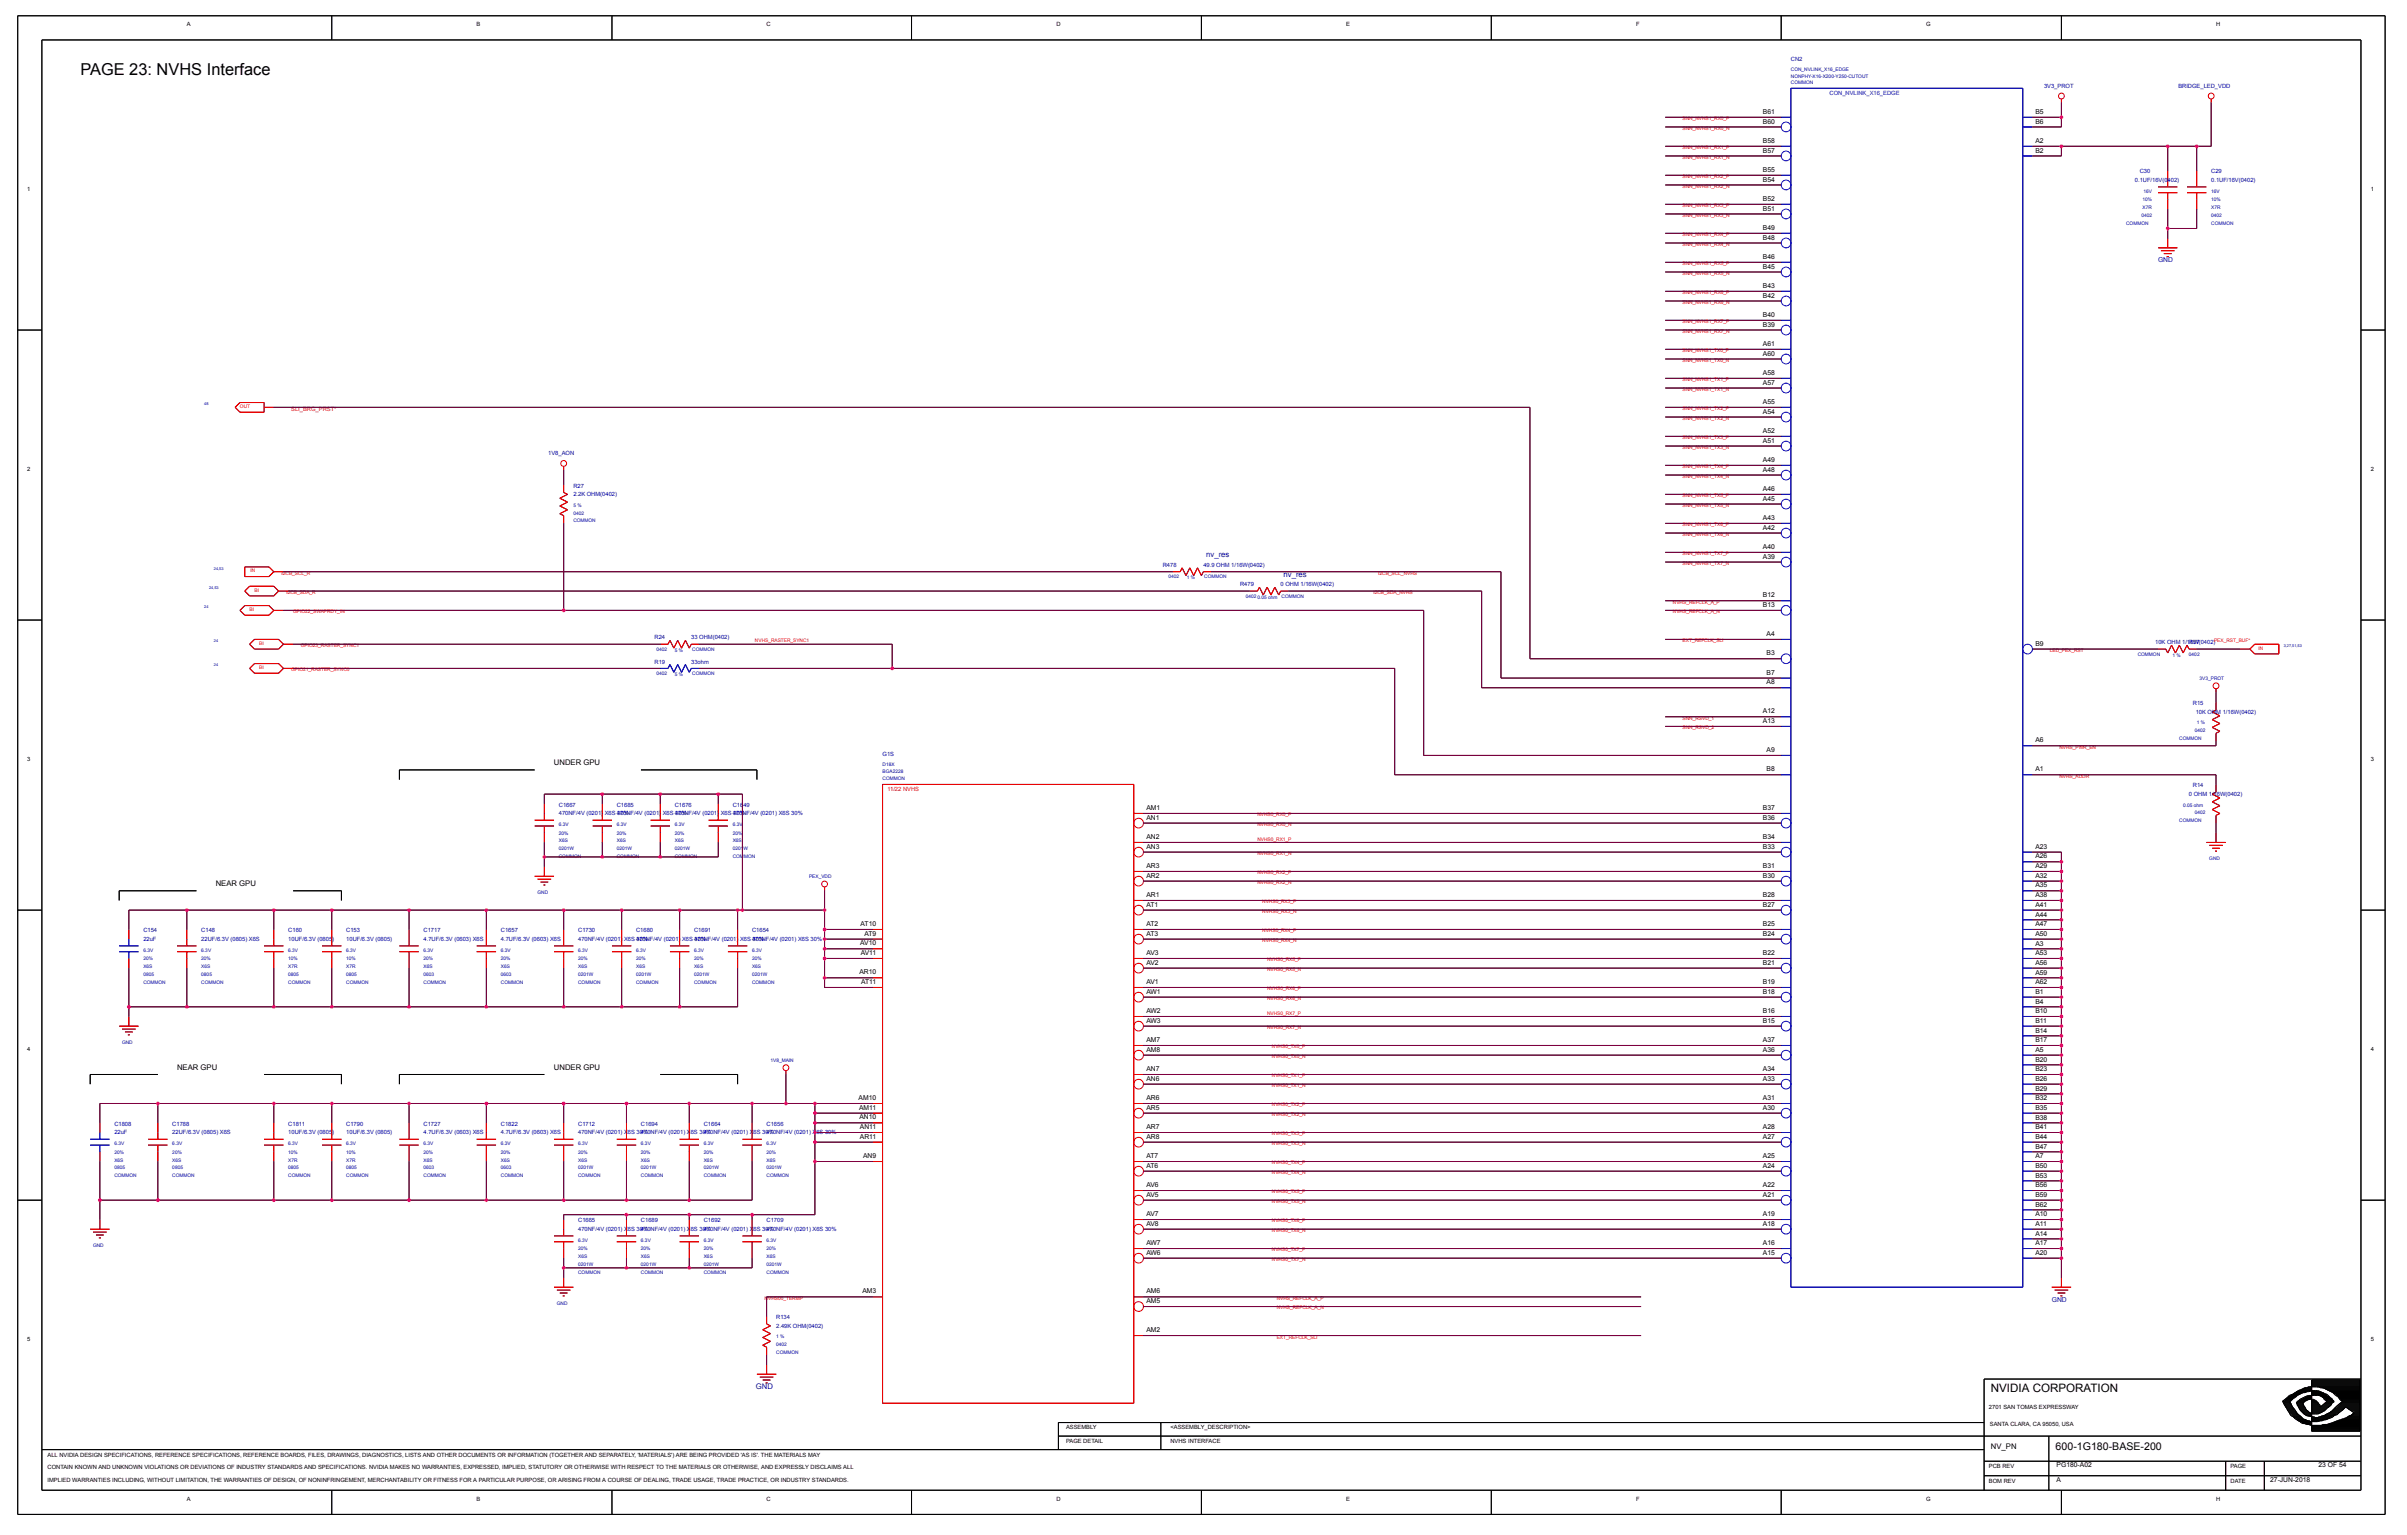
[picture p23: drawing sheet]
<svg xmlns="http://www.w3.org/2000/svg" width="191mm" height="122mm" viewBox="0 0 191 122" stroke-linecap="round" stroke-linejoin="round" font-family="sans-serif">
<defs><g id="words">
<text font-size="1.3" x="6.4" y="5.9">PAGE 23: NVHS Interface</text>
<text font-size=".9" x="157.7" y="110.2">NVIDIA CORPORATION</text>
<text font-size=".8" x="162.9" y="114.8">600-1G180-BASE-200</text>
<g font-size=".6" fill="#0000a0">
<text x="95.6" y="44.1">nv_res</text>
<text x="101.7" y="45.7">nv_res</text>
<text x="59.9" y="110">GND</text>
</g>
<g font-size=".6">
<text x="43.9" y="60.6">UNDER GPU</text>
<text x="17.1" y="70.2">NEAR GPU</text>
<text x="14" y="84.7">NEAR GPU</text>
<text x="43.9" y="84.7">UNDER GPU</text>
<text x="157.7" y="114.7">NV_PN</text>
</g>
<g font-size=".5">
<text x="14.8" y="2.1">A</text>
<text x="37.8" y="2.1">B</text>
<text x="60.7" y="2.1">C</text>
<text x="83.7" y="2.1">D</text>
<text x="106.7" y="2.1">E</text>
<text x="129.6" y="2.1">F</text>
<text x="152.6" y="2.1">G</text>
<text x="175.6" y="2.1">H</text>
<text x="139.7" y="11.3">B58</text>
<text x="139.7" y="9.8">B60</text>
<text x="139.7" y="9">B61</text>
<text x="161.3" y="11.3">A2</text>
<text x="161.3" y="9.8">B6</text>
<text x="161.3" y="9">B5</text>
<text x="2.2" y="15.1">1</text>
<text x="139.7" y="16.7">B51</text>
<text x="139.7" y="15.9">B52</text>
<text x="139.7" y="14.4">B54</text>
<text x="139.7" y="13.6">B55</text>
<text x="139.7" y="12.1">B57</text>
<text x="161.3" y="12.1">B2</text>
<text x="187.8" y="15.1">1</text>
<text x="139.7" y="23.6">B42</text>
<text x="139.7" y="22.8">B43</text>
<text x="139.7" y="21.3">B45</text>
<text x="139.7" y="20.5">B46</text>
<text x="139.7" y="19">B48</text>
<text x="139.7" y="18.2">B49</text>
<text x="139.7" y="29.7">A58</text>
<text x="139.7" y="28.2">A60</text>
<text x="139.7" y="27.4">A61</text>
<text x="139.7" y="25.9">B39</text>
<text x="139.7" y="25.1">B40</text>
<text x="139.7" y="35.1">A51</text>
<text x="139.7" y="34.3">A52</text>
<text x="139.7" y="32.8">A54</text>
<text x="139.7" y="32">A55</text>
<text x="139.7" y="30.5">A57</text>
<text x="2.2" y="37.3">2</text>
<text x="139.7" y="41.9">A42</text>
<text x="139.7" y="41.2">A43</text>
<text x="139.7" y="39.6">A45</text>
<text x="139.7" y="38.9">A46</text>
<text x="139.7" y="37.4">A48</text>
<text x="139.7" y="36.6">A49</text>
<text x="187.8" y="37.3">2</text>
<text x="139.7" y="47.3">B12</text>
<text x="139.7" y="44.2">A39</text>
<text x="139.7" y="43.5">A40</text>
<text x="139.7" y="48.1">B13</text>
<text x="140" y="53.4">B7</text>
<text x="140" y="51.9">B3</text>
<text x="140" y="50.4">A4</text>
<text x="161.3" y="51.1">B9</text>
<text x="139.7" y="57.3">A13</text>
<text x="139.7" y="56.5">A12</text>
<text x="140" y="59.6">A9</text>
<text x="140" y="54.2">A8</text>
<text x="161.3" y="58.8">A6</text>
<text x="2.2" y="60.3">3</text>
<text x="90.8" y="64.9">AN1</text>
<text x="90.8" y="64.1">AM1</text>
<text x="139.7" y="64.9">B36</text>
<text x="139.7" y="64.2">B37</text>
<text x="140" y="61.1">B8</text>
<text x="161.3" y="61.1">A1</text>
<text x="187.8" y="60.3">3</text>
<text x="90.8" y="71.8">AT1</text>
<text x="90.8" y="71">AR1</text>
<text x="90.8" y="69.5">AR2</text>
<text x="90.8" y="68.7">AR3</text>
<text x="90.8" y="67.2">AN3</text>
<text x="90.8" y="66.4">AN2</text>
<text x="139.7" y="71.8">B27</text>
<text x="139.7" y="71">B28</text>
<text x="139.7" y="69.5">B30</text>
<text x="139.7" y="68.7">B31</text>
<text x="139.7" y="67.2">B33</text>
<text x="139.7" y="66.4">B34</text>
<text x="161.3" y="71.8">A41</text>
<text x="161.3" y="71">A38</text>
<text x="161.3" y="70.3">A35</text>
<text x="161.3" y="69.5">A32</text>
<text x="161.3" y="68.7">A29</text>
<text x="161.3" y="68">A26</text>
<text x="161.3" y="67.2">A23</text>
<text x="68.1" y="77.2">AR10</text>
<text x="68.2" y="74.9">AV10</text>
<text x="68.2" y="73.3">AT10</text>
<text x="68.2" y="75.6">AV11</text>
<text x="68.2" y="77.9">AT11</text>
<text x="68.5" y="74.1">AT9</text>
<text x="90.8" y="77.9">AV1</text>
<text x="90.8" y="76.4">AV2</text>
<text x="90.8" y="75.6">AV3</text>
<text x="90.8" y="74.1">AT3</text>
<text x="90.8" y="73.3">AT2</text>
<text x="139.7" y="77.9">B19</text>
<text x="139.7" y="76.4">B21</text>
<text x="139.7" y="75.6">B22</text>
<text x="139.7" y="74.1">B24</text>
<text x="139.7" y="73.3">B25</text>
<text x="161.3" y="77.9">A62</text>
<text x="161.3" y="77.2">A59</text>
<text x="161.3" y="76.4">A56</text>
<text x="161.3" y="75.6">A53</text>
<text x="161.3" y="74.9">A3</text>
<text x="161.3" y="74.1">A50</text>
<text x="161.3" y="73.3">A47</text>
<text x="161.3" y="72.6">A44</text>
<text x="2.2" y="83.2">4</text>
<text x="90.8" y="83.3">AM8</text>
<text x="90.8" y="82.5">AM7</text>
<text x="90.8" y="81">AW3</text>
<text x="90.8" y="80.2">AW2</text>
<text x="90.8" y="78.7">AW1</text>
<text x="139.7" y="83.3">A36</text>
<text x="139.7" y="82.5">A37</text>
<text x="139.7" y="81">B15</text>
<text x="139.7" y="80.2">B16</text>
<text x="139.7" y="78.7">B18</text>
<text x="161.3" y="83.3">A5</text>
<text x="161.3" y="82.5">B17</text>
<text x="161.3" y="81.8">B14</text>
<text x="161.3" y="81">B11</text>
<text x="161.3" y="80.2">B10</text>
<text x="161.3" y="79.5">B4</text>
<text x="161.3" y="78.7">B1</text>
<text x="187.8" y="83.2">4</text>
<text x="68" y="87.1">AM10</text>
<text x="68.1" y="87.9">AM11</text>
<text x="68.1" y="88.6">AN10</text>
<text x="68.1" y="89.4">AN11</text>
<text x="90.8" y="89.4">AR7</text>
<text x="90.8" y="87.9">AR5</text>
<text x="90.8" y="87.1">AR6</text>
<text x="90.8" y="85.6">AN6</text>
<text x="90.8" y="84.8">AN7</text>
<text x="139.7" y="89.4">A28</text>
<text x="139.7" y="87.9">A30</text>
<text x="139.7" y="87.1">A31</text>
<text x="139.7" y="85.6">A33</text>
<text x="139.7" y="84.8">A34</text>
<text x="161.3" y="89.4">B41</text>
<text x="161.3" y="88.7">B38</text>
<text x="161.3" y="87.9">B35</text>
<text x="161.3" y="87.1">B32</text>
<text x="161.3" y="86.4">B29</text>
<text x="161.3" y="85.6">B26</text>
<text x="161.3" y="84.8">B23</text>
<text x="161.3" y="84.1">B20</text>
<text x="68.1" y="90.2">AR11</text>
<text x="68.4" y="91.7">AN9</text>
<text x="90.8" y="94.8">AV5</text>
<text x="90.8" y="94">AV6</text>
<text x="90.8" y="92.5">AT6</text>
<text x="90.8" y="91.7">AT7</text>
<text x="90.8" y="90.2">AR8</text>
<text x="139.7" y="94.8">A21</text>
<text x="139.7" y="94">A22</text>
<text x="139.7" y="92.5">A24</text>
<text x="139.7" y="91.7">A25</text>
<text x="139.7" y="90.2">A27</text>
<text x="161.3" y="95.5">B62</text>
<text x="161.3" y="94.8">B59</text>
<text x="161.3" y="94">B56</text>
<text x="161.3" y="93.2">B53</text>
<text x="161.3" y="92.5">B50</text>
<text x="161.3" y="91.7">A7</text>
<text x="161.3" y="91">B47</text>
<text x="161.3" y="90.2">B44</text>
<text x="90.8" y="99.4">AW6</text>
<text x="90.8" y="98.6">AW7</text>
<text x="90.8" y="97.1">AV8</text>
<text x="90.8" y="96.3">AV7</text>
<text x="139.7" y="99.4">A15</text>
<text x="139.7" y="98.6">A16</text>
<text x="139.7" y="97.1">A18</text>
<text x="139.7" y="96.3">A19</text>
<text x="161.3" y="99.4">A20</text>
<text x="161.3" y="98.6">A17</text>
<text x="161.3" y="97.8">A14</text>
<text x="161.3" y="97.1">A11</text>
<text x="161.3" y="96.3">A10</text>
<text x="2.2" y="106.2">5</text>
<text x="68.3" y="102.4">AM3</text>
<text x="90.8" y="105.5">AM2</text>
<text x="90.8" y="103.2">AM5</text>
<text x="90.8" y="102.4">AM6</text>
<text x="187.8" y="106.2">5</text>
<text x="84.5" y="113.2">ASSEMBLY</text>
<text x="92.7" y="113.2">&lt;ASSEMBLY_DESCRIPTION&gt;</text>
<text x="157.6" y="111.6">2701 SAN TOMAS EXPRESSWAY</text>
<text x="157.7" y="113">SANTA CLARA, CA 95050, USA</text>
<text x="3.8" y="116.3">CONTAIN KNOWN AND UNKNOWN VIOLATIONS OR DEVIATIONS OF INDUSTRY STANDARDS AND SPECIFICATIONS. NVIDIA MAKES NO WARRANTIES, EXPRESSED, IMPLIED, STATUTORY OR OTHERWISE WITH RESPECT TO THE MATERIALS OR OTHERWISE, AND EXPRESSLY DISCLAIMS ALL</text>
<text x="3.8" y="115.4">ALL NVIDIA DESIGN SPECIFICATIONS, REFERENCE SPECIFICATIONS, REFERENCE BOARDS, FILES, DRAWINGS, DIAGNOSTICS, LISTS AND OTHER DOCUMENTS OR INFORMATION (TOGETHER AND SEPARATELY, 'MATERIALS') ARE BEING PROVIDED 'AS IS'. THE MATERIALS MAY</text>
<text x="3.8" y="117.3">IMPLIED WARRANTIES INCLUDING, WITHOUT LIMITATION, THE WARRANTIES OF DESIGN, OF NONINFRINGEMENT, MERCHANTABILITY OR FITNESS FOR A PARTICULAR PURPOSE, OR ARISING FROM A COURSE OF DEALING, TRADE USAGE, TRADE PRACTICE, OR INDUSTRY STANDARDS.</text>
<text x="14.8" y="118.9">A</text>
<text x="37.8" y="118.9">B</text>
<text x="60.7" y="118.9">C</text>
<text x="83.7" y="118.9">D</text>
<text x="84.5" y="114.3">PAGE DETAIL</text>
<text x="92.7" y="114.3">NVHS INTERFACE</text>
<text x="106.7" y="118.9">E</text>
<text x="129.6" y="118.9">F</text>
<text x="152.6" y="118.8">G</text>
<text x="157.6" y="117.4">BOM REV</text>
<text x="157.6" y="116.2">PCB REV</text>
<text x="163" y="116.2">PG180-A02</text>
<text x="163" y="117.3">A</text>
<text x="175.6" y="118.9">H</text>
<text x="176.7" y="116.2">PAGE</text>
<text x="176.7" y="117.4">DATE</text>
<text x="179.9" y="117.3">27-JUN-2018</text>
<text x="183.7" y="116.2">23 OF 54</text>
</g>
<g font-size=".5" fill="#0000a0">
<text x="141.9" y="4.8">CN2</text>
<text x="162" y="7">3V3_PROT</text>
<text x="172.6" y="7">BRIDGE_LED_VDD</text>
<text x="169.2" y="14.4">0.1UF/16V(0402)</text>
<text x="169.5" y="13.7">C30</text>
<text x="175.2" y="13.7">C29</text>
<text x="175.2" y="14.4">0.1UF/16V(0402)</text>
<text x="171" y="20.8">GND</text>
<text x="43.4" y="36">1V8_AON</text>
<text x="45.4" y="38.6">R27</text>
<text x="45.4" y="39.3">2.2K OHM(0402)</text>
<text x="92.1" y="44.9">R478</text>
<text x="95.3" y="44.9">49.9 OHM 1/16W(0402)</text>
<text x="98.3" y="46.4">R479</text>
<text x="101.5" y="46.4">0 OHM 1/16W(0402)</text>
<text x="51.9" y="52.5">R19</text>
<text x="51.9" y="50.6">R24</text>
<text x="54.8" y="52.5">33ohm</text>
<text x="54.8" y="50.6">33 OHM(0402)</text>
<text x="170.8" y="51">10K OHM 1/16W(0402)</text>
<text x="173.4" y="51">R57</text>
<text x="69.9" y="59.9">G1S</text>
<text x="173.7" y="55.8">R15</text>
<text x="174" y="56.5">10K OHM 1/16W(0402)</text>
<text x="44.3" y="63.9">C1667</text>
<text x="44.3" y="64.6">470NF/4V (0201) X6S 30%</text>
<text x="48.9" y="63.9">C1685</text>
<text x="48.9" y="64.6">470NF/4V (0201) X6S 30%</text>
<text x="53.5" y="63.9">C1676</text>
<text x="53.5" y="64.6">470NF/4V (0201) X6S 30%</text>
<text x="58.1" y="63.9">C1649</text>
<text x="58.1" y="64.6">470NF/4V (0201) X6S 30%</text>
<text x="173.4" y="63">0 OHM 1/16W(0402)</text>
<text x="173.7" y="62.3">R14</text>
<text x="11.4" y="73.8">C154</text>
<text x="11.4" y="74.5">22uF</text>
<text x="16" y="73.8">C148</text>
<text x="16" y="74.5">22UF/6.3V (0805) X6S</text>
<text x="22.8" y="73.8">C160</text>
<text x="22.8" y="74.5">10UF/6.3V (0805)</text>
<text x="27.4" y="73.8">C153</text>
<text x="27.4" y="74.5">10UF/6.3V (0805)</text>
<text x="33.6" y="73.8">C1717</text>
<text x="33.6" y="74.5">4.7UF/6.3V (0603) X6S</text>
<text x="39.7" y="73.8">C1657</text>
<text x="39.7" y="74.5">4.7UF/6.3V (0603) X6S</text>
<text x="45.8" y="73.8">C1730</text>
<text x="45.8" y="74.5">470NF/4V (0201) X6S 30%</text>
<text x="50.4" y="73.8">C1680</text>
<text x="50.4" y="74.5">470NF/4V (0201) X6S 30%</text>
<text x="55" y="73.8">C1691</text>
<text x="55" y="74.5">470NF/4V (0201) X6S 30%</text>
<text x="59.6" y="73.8">C1654</text>
<text x="59.6" y="74.5">470NF/4V (0201) X6S 30%</text>
<text x="9.1" y="89.1">C1808</text>
<text x="9.1" y="89.8">22uF</text>
<text x="13.7" y="89.1">C1788</text>
<text x="13.7" y="89.8">22UF/6.3V (0805) X6S</text>
<text x="22.8" y="89.1">C1811</text>
<text x="22.8" y="89.8">10UF/6.3V (0805)</text>
<text x="27.4" y="89.1">C1790</text>
<text x="27.4" y="89.8">10UF/6.3V (0805)</text>
<text x="33.6" y="89.1">C1727</text>
<text x="33.6" y="89.8">4.7UF/6.3V (0603) X6S</text>
<text x="39.7" y="89.1">C1822</text>
<text x="39.7" y="89.8">4.7UF/6.3V (0603) X6S</text>
<text x="45.8" y="89.1">C1712</text>
<text x="45.8" y="89.8">470NF/4V (0201) X6S 30%</text>
<text x="50.8" y="89.1">C1694</text>
<text x="50.8" y="89.8">470NF/4V (0201) X6S 30%</text>
<text x="55.8" y="89.1">C1664</text>
<text x="55.8" y="89.8">470NF/4V (0201) X6S 30%</text>
<text x="60.7" y="89.1">C1656</text>
<text x="60.7" y="89.8">470NF/4V (0201) X6S 30%</text>
<text x="45.8" y="96.8">C1665</text>
<text x="45.8" y="97.5">470NF/4V (0201) X6S 30%</text>
<text x="50.8" y="96.8">C1689</text>
<text x="50.8" y="97.5">470NF/4V (0201) X6S 30%</text>
<text x="55.8" y="96.8">C1692</text>
<text x="55.8" y="97.5">470NF/4V (0201) X6S 30%</text>
<text x="60.7" y="96.8">C1709</text>
<text x="60.7" y="97.5">470NF/4V (0201) X6S 30%</text>
<text x="61.5" y="104.5">R134</text>
<text x="61.5" y="105.1">2.49K OHM(0402)</text>
<text x="162.6" y="103.1">GND</text>
</g>
<text font-size=".5" fill="#00f" x="145" y="7.5">CON_NVLINK_X16_EDGE</text>
<g font-size=".5" fill="#f00">
<text x="23.1" y="32.6">SLI_BRG_PRST*</text>
<text x="70.3" y="62.7">11/22 NVHS</text>
</g>
<g font-size=".4" fill="#0000a0">
<text x="141.9" y="5.6">CON_NVLINK_X16_EDGE</text>
<text x="141.9" y="6.7">COMMON</text>
<text x="141.9" y="6.2">NONPHY-X16-X200-Y250-CUTOUT</text>
<text x="168.5" y="17.8">COMMON</text>
<text x="169.7" y="17.2">0402</text>
<text x="169.8" y="16.6">X7R</text>
<text x="169.8" y="16">10%</text>
<text x="169.8" y="15.3">16V</text>
<text x="175.2" y="17.8">COMMON</text>
<text x="175.2" y="17.2">0402</text>
<text x="175.2" y="16">10%</text>
<text x="175.2" y="16.6">X7R</text>
<text x="175.2" y="15.3">16V</text>
<text x="45.4" y="41.4">COMMON</text>
<text x="45.4" y="40.8">0402</text>
<text x="45.4" y="40.1">5 %</text>
<text x="92.6" y="45.8">0402</text>
<text x="94" y="45.9">1 %</text>
<text x="95.4" y="45.8">COMMON</text>
<text x="98.7" y="47.3">0402</text>
<text x="99.6" y="47.4">0.05 ohm</text>
<text x="101.5" y="47.3">COMMON</text>
<text x="52" y="53.5">0402</text>
<text x="52" y="51.6">0402</text>
<text x="53.5" y="53.5">5 %</text>
<text x="53.5" y="51.6">5 %</text>
<text x="54.8" y="53.5">COMMON</text>
<text x="54.8" y="51.6">COMMON</text>
<text x="169.4" y="51.9">COMMON</text>
<text x="172.1" y="52">1 %</text>
<text x="173.4" y="51.9">0402</text>
<text x="174.3" y="53.8">3V3_PROT</text>
<text x="172.7" y="58.6">COMMON</text>
<text x="173.9" y="58">0402</text>
<text x="174.1" y="57.4">1 %</text>
<text x="44.3" y="65.4">6.3V</text>
<text x="48.9" y="65.4">6.3V</text>
<text x="53.5" y="65.4">6.3V</text>
<text x="58.1" y="65.4">6.3V</text>
<text x="69.9" y="61.2">BGA2228</text>
<text x="69.9" y="60.7">D18X</text>
<text x="69.9" y="61.7">COMMON</text>
<text x="172.7" y="65.1">COMMON</text>
<text x="173" y="63.9">0.05 ohm</text>
<text x="173.9" y="64.5">0402</text>
<text x="42.6" y="70.8">GND</text>
<text x="44.3" y="67.9">COMMON</text>
<text x="44.3" y="66.7">X6S</text>
<text x="44.3" y="66.1">20%</text>
<text x="44.3" y="67.3">0201W</text>
<text x="48.9" y="67.9">COMMON</text>
<text x="48.9" y="66.7">X6S</text>
<text x="48.9" y="66.1">20%</text>
<text x="48.9" y="67.3">0201W</text>
<text x="53.5" y="67.9">COMMON</text>
<text x="53.5" y="66.7">X6S</text>
<text x="53.5" y="66.1">20%</text>
<text x="53.5" y="67.3">0201W</text>
<text x="58.1" y="67.9">COMMON</text>
<text x="58.1" y="66.7">X6S</text>
<text x="58.1" y="66.1">20%</text>
<text x="58.1" y="67.3">0201W</text>
<text x="64.1" y="69.5">PEX_VDD</text>
<text x="175" y="68.1">GND</text>
<text x="11.4" y="77.9">COMMON</text>
<text x="11.4" y="75.4">6.3V</text>
<text x="11.4" y="77.3">0805</text>
<text x="11.4" y="76.7">X6S</text>
<text x="11.4" y="76.1">20%</text>
<text x="16" y="77.9">COMMON</text>
<text x="16" y="75.4">6.3V</text>
<text x="16" y="76.7">X6S</text>
<text x="16" y="76.1">20%</text>
<text x="16" y="77.3">0805</text>
<text x="22.8" y="77.9">COMMON</text>
<text x="22.8" y="77.3">0805</text>
<text x="22.8" y="76.7">X7R</text>
<text x="22.8" y="75.4">6.3V</text>
<text x="22.8" y="76.1">10%</text>
<text x="27.4" y="77.9">COMMON</text>
<text x="27.4" y="76.1">10%</text>
<text x="27.4" y="75.4">6.3V</text>
<text x="27.4" y="77.3">0805</text>
<text x="27.4" y="76.7">X7R</text>
<text x="33.6" y="77.9">COMMON</text>
<text x="33.6" y="76.7">X6S</text>
<text x="33.6" y="76.1">20%</text>
<text x="33.6" y="77.3">0603</text>
<text x="33.6" y="75.4">6.3V</text>
<text x="39.7" y="77.9">COMMON</text>
<text x="39.7" y="75.4">6.3V</text>
<text x="39.7" y="77.3">0603</text>
<text x="39.7" y="76.7">X6S</text>
<text x="39.7" y="76.1">20%</text>
<text x="45.8" y="77.9">COMMON</text>
<text x="45.8" y="76.7">X6S</text>
<text x="45.8" y="76.1">20%</text>
<text x="45.8" y="77.3">0201W</text>
<text x="45.8" y="75.4">6.3V</text>
<text x="50.4" y="77.9">COMMON</text>
<text x="50.4" y="75.4">6.3V</text>
<text x="50.4" y="76.7">X6S</text>
<text x="50.4" y="76.1">20%</text>
<text x="50.4" y="77.3">0201W</text>
<text x="55" y="77.9">COMMON</text>
<text x="55" y="76.7">X6S</text>
<text x="55" y="75.4">6.3V</text>
<text x="55" y="76.1">20%</text>
<text x="55" y="77.3">0201W</text>
<text x="59.6" y="77.9">COMMON</text>
<text x="59.6" y="76.7">X6S</text>
<text x="59.6" y="75.4">6.3V</text>
<text x="59.6" y="76.1">20%</text>
<text x="59.6" y="77.3">0201W</text>
<text x="9.7" y="82.6">GND</text>
<text x="61" y="84.1">1V8_MAIN</text>
<text x="9.1" y="93.2">COMMON</text>
<text x="9.1" y="92.6">0805</text>
<text x="9.1" y="92">X6S</text>
<text x="9.1" y="91.4">20%</text>
<text x="9.1" y="90.7">6.3V</text>
<text x="13.7" y="93.2">COMMON</text>
<text x="13.7" y="92.6">0805</text>
<text x="13.7" y="92">X6S</text>
<text x="13.7" y="90.7">6.3V</text>
<text x="13.7" y="91.4">20%</text>
<text x="22.8" y="93.2">COMMON</text>
<text x="22.8" y="91.4">10%</text>
<text x="22.8" y="92">X7R</text>
<text x="22.8" y="92.6">0805</text>
<text x="22.8" y="90.7">6.3V</text>
<text x="27.4" y="93.2">COMMON</text>
<text x="27.4" y="92.6">0805</text>
<text x="27.4" y="91.4">10%</text>
<text x="27.4" y="92">X7R</text>
<text x="27.4" y="90.7">6.3V</text>
<text x="33.6" y="93.2">COMMON</text>
<text x="33.6" y="92">X6S</text>
<text x="33.6" y="92.6">0603</text>
<text x="33.6" y="91.4">20%</text>
<text x="33.6" y="90.7">6.3V</text>
<text x="39.7" y="93.2">COMMON</text>
<text x="39.7" y="92.6">0603</text>
<text x="39.7" y="91.4">20%</text>
<text x="39.7" y="92">X6S</text>
<text x="39.7" y="90.7">6.3V</text>
<text x="45.8" y="93.2">COMMON</text>
<text x="45.8" y="92">X6S</text>
<text x="45.8" y="90.7">6.3V</text>
<text x="45.8" y="91.4">20%</text>
<text x="45.8" y="92.6">0201W</text>
<text x="50.8" y="93.2">COMMON</text>
<text x="50.8" y="92">X6S</text>
<text x="50.8" y="90.7">6.3V</text>
<text x="50.8" y="91.4">20%</text>
<text x="50.8" y="92.6">0201W</text>
<text x="55.8" y="93.2">COMMON</text>
<text x="55.8" y="92">X6S</text>
<text x="55.8" y="90.7">6.3V</text>
<text x="55.8" y="91.4">20%</text>
<text x="55.8" y="92.6">0201W</text>
<text x="60.7" y="93.2">COMMON</text>
<text x="60.7" y="92">X6S</text>
<text x="60.7" y="90.7">6.3V</text>
<text x="60.7" y="91.4">20%</text>
<text x="60.7" y="92.6">0201W</text>
<text x="7.4" y="98.7">GND</text>
<text x="45.8" y="100.9">COMMON</text>
<text x="45.8" y="99.6">X6S</text>
<text x="45.8" y="98.3">6.3V</text>
<text x="45.8" y="99">20%</text>
<text x="45.8" y="100.2">0201W</text>
<text x="50.8" y="100.9">COMMON</text>
<text x="50.8" y="99.6">X6S</text>
<text x="50.8" y="98.3">6.3V</text>
<text x="50.8" y="99">20%</text>
<text x="50.8" y="100.2">0201W</text>
<text x="55.8" y="100.9">COMMON</text>
<text x="55.8" y="99.6">X6S</text>
<text x="55.8" y="98.3">6.3V</text>
<text x="55.8" y="99">20%</text>
<text x="55.8" y="100.2">0201W</text>
<text x="60.7" y="100.9">COMMON</text>
<text x="60.7" y="99.6">X6S</text>
<text x="60.7" y="98.3">6.3V</text>
<text x="60.7" y="99">20%</text>
<text x="60.7" y="100.2">0201W</text>
<text x="44.1" y="103.3">GND</text>
<text x="61.5" y="107.2">COMMON</text>
<text x="61.5" y="106">1 %</text>
<text x="61.5" y="106.6">0402</text>
</g>
<g font-size=".4" fill="#f00">
<text x="133.3" y="10.3">SNN_NVHS1_RX0_N</text>
<text x="133.3" y="9.5">SNN_NVHS1_RX0_P</text>
<text x="133.3" y="11.8">SNN_NVHS1_RX1_P</text>
<text x="133.3" y="12.6">SNN_NVHS1_RX1_N</text>
<text x="133.3" y="14.9">SNN_NVHS1_RX2_N</text>
<text x="133.3" y="14.1">SNN_NVHS1_RX2_P</text>
<text x="133.3" y="17.2">SNN_NVHS1_RX3_N</text>
<text x="133.3" y="16.4">SNN_NVHS1_RX3_P</text>
<text x="133.3" y="19.5">SNN_NVHS1_RX4_N</text>
<text x="133.3" y="18.7">SNN_NVHS1_RX4_P</text>
<text x="133.3" y="21.8">SNN_NVHS1_RX5_N</text>
<text x="133.3" y="21">SNN_NVHS1_RX5_P</text>
<text x="133.3" y="23.3">SNN_NVHS1_RX6_P</text>
<text x="133.3" y="24.1">SNN_NVHS1_RX6_N</text>
<text x="133.3" y="26.4">SNN_NVHS1_RX7_N</text>
<text x="133.3" y="25.6">SNN_NVHS1_RX7_P</text>
<text x="133.3" y="28.7">SNN_NVHS1_TX0_N</text>
<text x="133.3" y="27.9">SNN_NVHS1_TX0_P</text>
<text x="19" y="32.3">OUT</text>
<text x="133.3" y="31">SNN_NVHS1_TX1_N</text>
<text x="133.3" y="30.2">SNN_NVHS1_TX1_P</text>
<text x="133.3" y="33.3">SNN_NVHS1_TX2_N</text>
<text x="133.3" y="32.5">SNN_NVHS1_TX2_P</text>
<text x="133.3" y="35.5">SNN_NVHS1_TX3_N</text>
<text x="133.3" y="34.8">SNN_NVHS1_TX3_P</text>
<text x="133.3" y="37.8">SNN_NVHS1_TX4_N</text>
<text x="133.3" y="37.1">SNN_NVHS1_TX4_P</text>
<text x="133.3" y="40.1">SNN_NVHS1_TX5_N</text>
<text x="133.3" y="39.4">SNN_NVHS1_TX5_P</text>
<text x="133.3" y="41.7">SNN_NVHS1_TX6_P</text>
<text x="19.9" y="45.3">IN</text>
<text x="20.2" y="46.8">BI</text>
<text x="22.3" y="45.5">I2CB_SCL_R</text>
<text x="22.7" y="47">I2CB_SDA_R</text>
<text x="108.8" y="47">I2CB_SDA_NVHS</text>
<text x="109.2" y="45.5">I2CB_SCL_NVHS</text>
<text x="132.6" y="47.8">NVHS_REFCLK_A_P</text>
<text x="133.3" y="42.4">SNN_NVHS1_TX6_N</text>
<text x="133.3" y="44.7">SNN_NVHS1_TX7_N</text>
<text x="133.3" y="44">SNN_NVHS1_TX7_P</text>
<text x="19.8" y="48.4">BI</text>
<text x="20.5" y="53">BI</text>
<text x="20.5" y="51.1">BI</text>
<text x="23.1" y="53.2">GPIO21_RASTER_SYNC0</text>
<text x="23.2" y="48.6">GPIO22_SWAPRDY_IN</text>
<text x="23.8" y="51.2">GPIO23_RASTER_SYNC1</text>
<text x="59.8" y="50.9">NVHS_RASTER_SYNC1</text>
<text x="132.6" y="48.6">NVHS_REFCLK_A_N</text>
<text x="133.3" y="50.9">EXT_REFCLK_SLI</text>
<text x="162.4" y="51.6">LED_PEX_RST</text>
<text x="175.4" y="50.9">PEX_RST_BUF*</text>
<text x="179" y="51.4">IN</text>
<text x="133.3" y="57">SNN_RSVD_1</text>
<text x="133.3" y="57.8">SNN_RSVD_2</text>
<text x="163.2" y="59.3">NVHS_PWR_EN</text>
<text x="99.6" y="65.4">NVHS0_RX0_N</text>
<text x="99.6" y="64.6">NVHS0_RX0_P</text>
<text x="163.2" y="61.6">NVHS_ADDR</text>
<text x="99.6" y="67.7">NVHS0_RX1_N</text>
<text x="99.6" y="66.6">NVHS0_RX1_P</text>
<text x="99.6" y="70">NVHS0_RX2_N</text>
<text x="99.6" y="69.2">NVHS0_RX2_P</text>
<text x="100" y="71.5">NVHS0_RX3_P</text>
<text x="100" y="72.3">NVHS0_RX3_N</text>
<text x="100" y="74.6">NVHS0_RX4_N</text>
<text x="100" y="73.8">NVHS0_RX4_P</text>
<text x="100.4" y="76.9">NVHS0_RX5_N</text>
<text x="100.4" y="76.1">NVHS0_RX5_P</text>
<text x="100.4" y="79.2">NVHS0_RX6_N</text>
<text x="100.4" y="78.4">NVHS0_RX6_P</text>
<text x="100.4" y="81.5">NVHS0_RX7_N</text>
<text x="100.4" y="80.3">NVHS0_RX7_P</text>
<text x="100.8" y="83.8">NVHS0_TX0_N</text>
<text x="100.8" y="83">NVHS0_TX0_P</text>
<text x="100.8" y="86.1">NVHS0_TX1_N</text>
<text x="100.8" y="85.3">NVHS0_TX1_P</text>
<text x="100.8" y="88.4">NVHS0_TX2_N</text>
<text x="100.8" y="87.6">NVHS0_TX2_P</text>
<text x="100.8" y="89.9">NVHS0_TX3_P</text>
<text x="100.8" y="90.7">NVHS0_TX3_N</text>
<text x="100.8" y="93">NVHS0_TX4_N</text>
<text x="100.8" y="92.2">NVHS0_TX4_P</text>
<text x="100.8" y="95.3">NVHS0_TX5_N</text>
<text x="100.8" y="94.5">NVHS0_TX5_P</text>
<text x="100.8" y="97.6">NVHS0_TX6_N</text>
<text x="100.8" y="96.8">NVHS0_TX6_P</text>
<text x="100.8" y="99.9">NVHS0_TX7_N</text>
<text x="100.8" y="99.1">NVHS0_TX7_P</text>
<text x="60.6" y="102.9">NVHS00_TERMP</text>
<text x="101.2" y="106">EXT_REFCLK_SLI</text>
<text x="101.2" y="103.7">NVHS_REFCLK_A_N</text>
<text x="101.2" y="102.9">NVHS_REFCLK_A_P</text>
</g>
<g font-size=".3" fill="#0000a0">
<text x="16.2" y="32.1">48</text>
<text x="16.6" y="46.7">24,53</text>
<text x="16.9" y="45.1">24,53</text>
<text x="16.2" y="48.2">24</text>
<text x="16.9" y="52.8">24</text>
<text x="16.9" y="50.9">24</text>
<text x="180.9" y="51.2">3,27,51,53</text>
</g>
</g></defs>
<g fill="#000">
<path d="M141.1 9.3h.8zM141.1 13.9h.8zM141.1 11.6h.8zM141.1 18.5h.8zM141.1 16.2h.8zM160.3 9.3h.7zM160.3 10.1h.7zM160.3 12.4h.7zM160.3 11.6h.7zM163.3 9.3v.8zM163.3 8.1v1.2zM163.3 11.6v.8z"/>
<path d="M163.3 7.8v.3zM171 14.8h1.5zM171 15.3h1.5zM171 19.6h1.5zM171.2 19.9h1.1zM171.8 11.6v1.9zM171.8 18.1v.8zM171.8 16.6v1.5zM171.8 18.9v.7zM171.8 15.3v.5zM171.8 14.3v.5zM171.8 13.5v.8z"/>
<path d="M171.8 15.8v.8zM174.1 11.6v1.9zM174.1 11.6h1.1zM174.1 16.6v1.5zM174.1 15.3v.5zM174.1 14.3v.5zM174.1 13.5v.8zM174.1 15.8v.8zM173.3 14.8h1.5zM173.3 15.3h1.5zM175.2 7.8v.3zM18.6 32.3l.4-.4z"/>
<path d="M19 31.9h1.9zM18.6 32.3l.4 .3zM20.9 31.9v.7zM19 32.6h1.9zM20.9 32.3h.8zM44.4 39.5l.6-.4zM44.7 37.2v1.2zM44.7 38.4v.6zM44.7 36.9v.3zM44.4 39.5l.6 .3zM44.7 39l.3 .1zM141.1 23.1h.8z"/>
<path d="M141.1 20.8h.8zM141.1 25.4h.8zM141.1 30h.8zM141.1 27.7h.8zM141.1 34.6h.8zM141.1 32.3h.8zM141.1 36.9h.8zM141.1 39.1h.8zM171.7 20.3h.1zM171.4 20.1h.7zM19 48.3l.4-.3zM19.4 46.8l.4-.4z"/>
<path d="M19.4 48.7h1.9zM19 48.3l.4 .4zM19.4 44.9v.8zM19.4 45.7h1.9zM19.8 47.2h1.9zM19.4 46.8l.4 .4zM19.8 52.9l.4-.4zM19.8 51l.4-.4zM20.2 53.3h1.9zM19.8 52.9l.4 .4zM20.2 51.4h1.9zM19.8 51l.4 .4z"/>
<path d="M21.3 48.7l.4-.4zM19.4 48h1.9zM19.4 44.9h1.9zM21.3 45.7l.4-.4zM21.7 47.2l.4-.4zM19.8 46.4h1.9zM21.3 48l.4 .3zM21.3 44.9l.4 .4zM21.7 45.3h.8zM21.7 46.4l.4 .4zM22.1 53.3l.4-.4zM20.2 52.5h1.9z"/>
<path d="M22.1 51.4l.4-.4zM20.2 50.6h1.9zM21.7 48.3h.8zM22.1 52.5l.4 .4zM22.1 50.6l.4 .4zM22.1 46.8h.7zM22.5 52.9h.7zM22.5 51h.7zM44.4 40.7l.3 .1zM44.4 40.1l.6 .3zM44.4 40.1l.6-.3zM44.7 40.8v.6z"/>
<path d="M44.4 40.7l.6-.3zM52.3 52.9h.6zM52.3 51h.6zM53.1 52.6l-.2 .3zM53.1 50.7l-.2 .3zM53.1 52.6l.3 .6zM53.1 50.7l.3 .6zM53.7 52.6l-.3 .6zM53.7 52.6l.3 .6zM53.7 50.7l-.3 .6zM53.7 50.7l.3 .6zM54.3 52.6l-.3 .6z"/>
<path d="M54.3 50.7l-.3 .6zM54.3 52.6l.3 .6zM54.3 50.7l.3 .6zM54.8 52.9l-.2 .3zM54.8 51l-.2 .3zM54.8 52.9h.6zM54.8 51h.6zM70.7 51v1.9zM92.9 45.3h.6zM93.7 45l-.2 .3zM93.7 45l.3 .6zM94.3 45l-.3 .6z"/>
<path d="M94.3 45l.3 .6zM94.9 45l-.3 .6zM94.9 45l.3 .6zM95.3 45.3l-.1 .3zM95.3 45.3h.7zM99 46.8h.6zM99.8 46.5l-.2 .3zM99.8 46.5l.3 .6zM100.4 46.5l-.3 .6zM100.4 46.5l.3 .6zM101 46.5l-.3 .6zM101 46.5l.3 .6z"/>
<path d="M101.5 46.8l-.2 .3zM101.5 46.8h.6zM141.1 41.4h.8zM141.1 59.8h.8zM141.1 43.7h.8zM141.1 47.6h.8zM141.1 50.6h.8zM141.1 54.5h.8zM141.1 53.7h.8zM141.1 56.8h.8zM141.1 57.5h.8zM160.3 59.1h.7z"/>
<path d="M171 51.4h.6zM171.6 51.4l.2 .3zM172.1 51.1l-.3 .6zM172.1 51.1l.3 .6zM172.7 51.1l.3 .6zM172.7 51.1l-.3 .6zM173.3 51.1l-.3 .6zM173.3 51.1l.1 .3zM173.4 51.4h.7zM175.3 57.6l.6 .3zM175.3 57l.6-.3zM175.3 56.4l.3-.2z"/>
<path d="M175.6 58.7v.4zM175.6 54.8v.8zM175.6 58.1v.6zM175.6 55.6v.6zM175.6 54.5v.3zM175.6 58.1l.3-.2zM175.3 57.6l.6-.3zM175.3 57l.6 .3zM175.3 56.4l.6 .3zM177.5 51.4h.8zM178.3 51.4l.3-.4zM178.3 51.4l.3 .4z"/>
<path d="M178.6 51h2zM178.6 51.8h2zM180.6 51v.8zM10.2 72.1v1.5zM10.2 75.4v.5zM10.2 74.4v.5zM10.2 73.6v.8zM10.2 75.9v.8zM9.4 74.9h1.6zM9.4 75.4h1.6zM14.8 72.1v1.5zM14.8 75.4v.5z"/>
<path d="M14.8 74.4v.5zM14.8 73.6v.8zM14.8 75.9v.8zM14 74.9h1.6zM14 75.4h1.6zM21.7 72.1v1.5zM21.7 75.4v.5zM21.7 74.4v.5zM21.7 73.6v.8zM21.7 75.9v.8zM20.9 74.9h1.6zM20.9 75.4h1.6z"/>
<path d="M26.3 72.1v1.5zM26.3 75.4v.5zM26.3 74.4v.5zM26.3 73.6v.8zM26.3 75.9v.8zM25.5 74.9h1.6zM25.5 75.4h1.6zM32.4 72.1v1.5zM32.4 75.4v.5zM32.4 74.4v.5zM32.4 73.6v.8zM32.4 75.9v.8z"/>
<path d="M31.6 74.9h1.6zM31.6 75.4h1.6zM38.5 72.1v1.5zM38.5 75.4v.5zM38.5 74.4v.5zM38.5 73.6v.8zM38.5 75.9v.8zM37.8 74.9h1.5zM37.8 75.4h1.5zM42.4 69.4h1.5zM42.6 69.6h1.1zM43.1 70.1h.1z"/>
<path d="M43.1 67.9v.7zM43.1 66.7v1.2zM43.1 62.9v.7zM43.1 65.4v.5zM43.1 64.4v.5zM43.1 63.6v.8zM43.1 65.9v.8zM43.1 68.6v.8zM42.8 69.8h.6zM42.4 64.9h1.5zM42.4 65.4h1.5zM44.7 72.1v1.5z"/>
<path d="M44.7 75.4v.5zM44.7 74.4v.5zM44.7 73.6v.8zM44.7 75.9v.8zM43.9 74.9h1.5zM43.9 75.4h1.5zM47.7 66.7v1.2zM47.7 62.9v.7zM47.7 65.4v.5zM47.7 64.4v.5zM47.7 63.6v.8zM47.7 65.9v.8z"/>
<path d="M47 64.9h1.5zM47 65.4h1.5zM49.3 72.1v1.5zM49.3 75.4v.5zM49.3 74.4v.5zM49.3 73.6v.8zM49.3 75.9v.8zM48.5 74.9h1.5zM48.5 75.4h1.5zM52.3 66.7v1.2zM52.3 62.9v.7zM52.3 65.4v.5z"/>
<path d="M52.3 64.4v.5zM52.3 63.6v.8zM52.3 65.9v.8zM51.6 64.9h1.5zM51.6 65.4h1.5zM53.8 72.1v1.5zM53.8 75.4v.5zM53.8 74.4v.5zM53.8 73.6v.8zM53.8 75.9v.8zM53.1 74.9h1.5zM53.1 75.4h1.5z"/>
<path d="M56.9 66.7v1.2zM56.9 62.9v.7zM56.9 62.9h1.9zM56.9 65.4v.5zM56.9 64.4v.5zM56.9 63.6v.8zM56.9 65.9v.8zM56.1 64.9h1.6zM56.1 65.4h1.6zM58.4 72.1v1.5zM58.4 75.4v.5zM58.4 74.4v.5z"/>
<path d="M58.4 73.6v.8zM58.4 75.9v.8zM58.4 72.1h.4zM57.7 74.9h1.5zM57.7 75.4h1.5zM65.3 72.1v1.5zM65.3 73.6v.8zM65.3 74.4v.7zM65.3 75.1v.8zM65.3 75.9v1.5zM65.3 77.4v.8zM65.3 70.5v1.6z"/>
<path d="M65.3 70.2v.3zM69.2 78.2h.7zM69.2 77.4h.7zM69.2 75.9h.7zM69.2 75.1h.7zM69.2 74.4h.7zM69.2 73.6h.7zM89.8 69h.8zM89.8 71.3h.8zM89.8 73.6h.8zM89.8 75.9h.8zM89.8 78.2h.8z"/>
<path d="M89.8 64.4h.8zM89.8 66.7h.8zM141.1 61.4h.8zM141.1 66.7h.8zM141.1 64.4h.8zM141.1 69h.8zM141.1 73.6h.8zM141.1 71.3h.8zM141.1 75.9h.8zM141.1 78.2h.8zM160.3 61.4h.7zM160.3 70.5h.7z"/>
<path d="M160.3 69.8h.7zM160.3 69h.7zM160.3 68.2h.7zM160.3 67.5h.7zM160.3 73.6h.7zM160.3 72.8h.7zM160.3 72.1h.7zM160.3 71.3h.7zM160.3 77.4h.7zM160.3 76.7h.7zM160.3 75.9h.7zM160.3 74.4h.7z"/>
<path d="M160.3 75.1h.7zM160.3 79.7h.7zM160.3 78.2h.7zM160.3 79h.7zM163.3 79.7v.8zM163.3 79v.7zM163.3 78.2v.8zM163.3 77.4v.8zM163.3 76.7v.7zM163.3 75.9v.8zM163.3 75.1v.8zM163.3 74.4v.7z"/>
<path d="M163.3 73.6v.8zM163.3 72.8v.8zM163.3 72.1v.7zM163.3 71.3v.8zM163.3 70.5v.8zM163.3 69.8v.7zM163.3 69v.8zM163.3 68.2v.8zM163.3 67.5v.7zM174.8 66.7h1.5zM175 66.9h1.1zM175.3 64.1l.6 .3z"/>
<path d="M175.3 63.5l.6-.3zM175.3 62.9l.3-.2zM175.5 67.4h.2zM175.6 65.2v.7zM175.6 61.4v.7zM175.6 64.6v.6zM175.6 62.1v.6zM175.6 65.9v.8zM175.6 64.6l.3-.2zM175.3 64.1l.6-.3zM175.3 63.5l.6 .3zM175.3 62.9l.6 .3z"/>
<path d="M175.3 67.2h.6zM7.1 97.3h1.6zM7.4 97.6h1zM7.8 98h.2zM7.9 87.4v1.5zM7.9 95v1.6zM7.9 90.7v.5zM7.9 89.7v.5zM7.9 88.9v.8zM7.9 91.2v.8zM7.9 96.6v.7zM7.6 97.8h.6z"/>
<path d="M7.1 90.2h1.6zM7.1 90.7h1.6zM9.4 81.3h1.6zM9.7 81.5h1zM10.1 81.9h.2zM10.2 79.7v.8zM10.2 80.5v.8zM9.9 81.7h.6zM12.5 87.4v1.5zM12.5 90.7v.5zM12.5 89.7v.5zM12.5 88.9v.8z"/>
<path d="M12.5 91.2v.8zM11.7 90.2h1.6zM11.7 90.7h1.6zM21.7 87.4v1.5zM21.7 90.7v.5zM21.7 89.7v.5zM21.7 88.9v.8zM21.7 91.2v.8zM20.9 90.2h1.6zM20.9 90.7h1.6zM26.3 87.4v1.5zM26.3 90.7v.5z"/>
<path d="M26.3 89.7v.5zM26.3 88.9v.8zM26.3 91.2v.8zM25.5 90.2h1.6zM25.5 90.7h1.6zM32.4 87.4v1.5zM32.4 90.7v.5zM32.4 89.7v.5zM32.4 88.9v.8zM32.4 91.2v.8zM31.6 90.2h1.6zM31.6 90.7h1.6z"/>
<path d="M38.5 87.4v1.5zM38.5 90.7v.5zM38.5 89.7v.5zM38.5 88.9v.8zM38.5 91.2v.8zM37.8 90.2h1.5zM37.8 90.7h1.5zM44.7 87.4v1.5zM44.7 96.2v.4zM44.7 99.6v.8zM44.7 98.3v.6zM44.7 97.3v.6z"/>
<path d="M44.7 96.6v.7zM44.7 98.9v.7zM44.7 90.7v.5zM44.7 89.7v.5zM44.7 88.9v.8zM44.7 91.2v.8zM43.9 97.9h1.5zM43.9 98.3h1.5zM43.9 90.2h1.5zM43.9 90.7h1.5zM49.6 96.2v.4zM49.6 87.4v1.5z"/>
<path d="M49.6 98.3v.6zM49.6 97.3v.6zM49.6 96.6v.7zM49.6 98.9v.7zM49.6 90.7v.5zM49.6 89.7v.5zM49.6 88.9v.8zM49.6 91.2v.8zM48.9 97.9h1.5zM48.9 98.3h1.5zM48.9 90.2h1.5zM48.9 90.7h1.5z"/>
<path d="M54.6 96.2v.4zM54.6 87.4v1.5zM54.6 99.6v.8zM54.6 98.3v.6zM54.6 97.3v.6zM54.6 96.6v.7zM54.6 98.9v.7zM54.6 90.7v.5zM54.6 89.7v.5zM54.6 88.9v.8zM54.6 91.2v.8zM53.8 97.9h1.6z"/>
<path d="M53.8 98.3h1.6zM53.8 90.2h1.6zM53.8 90.7h1.6zM59.6 96.2v.4zM59.6 87.4v1.5zM59.6 98.3v.6zM59.6 97.3v.6zM59.6 96.6v.7zM59.6 98.9v.7zM59.6 90.7v.5zM59.6 89.7v.5zM59.6 88.9v.8z"/>
<path d="M59.6 91.2v.8zM58.8 97.9h1.6zM58.8 98.3h1.6zM58.8 90.2h1.6zM58.8 90.7h1.6zM62.3 84.8v.3zM64.6 90.4v1.6zM64.6 89.7v.7zM64.6 88.9v.8zM64.6 88.1v.8zM64.6 87.4v.7zM69.2 92h.7z"/>
<path d="M69.2 90.4h.7zM69.2 89.7h.7zM69.2 88.9h.7zM69.2 88.1h.7zM69.2 87.4h.7zM89.8 80.5h.8zM89.8 82.8h.8zM89.8 85.1h.8zM89.8 87.4h.8zM89.8 89.7h.8zM89.8 92h.8zM89.8 94.3h.8z"/>
<path d="M89.8 96.6h.8zM89.8 98.9h.8zM141.1 80.5h.8zM141.1 82.8h.8zM141.1 85.1h.8zM141.1 87.4h.8zM141.1 89.7h.8zM141.1 92h.8zM141.1 94.3h.8zM141.1 96.6h.8zM141.1 98.9h.8zM160.3 81.3h.7z"/>
<path d="M160.3 80.5h.7zM160.3 85.1h.7zM160.3 84.3h.7zM160.3 82.8h.7zM160.3 82h.7zM160.3 83.6h.7zM160.3 85.9h.7zM160.3 86.6h.7zM160.3 87.4h.7zM160.3 88.1h.7zM160.3 88.9h.7zM160.3 89.7h.7z"/>
<path d="M160.3 90.4h.7zM160.3 91.2h.7zM160.3 92.7h.7zM160.3 93.5h.7zM160.3 92h.7zM160.3 94.3h.7zM160.3 95h.7zM160.3 95.8h.7zM160.3 97.3h.7zM160.3 96.6h.7zM160.3 98.1h.7zM160.3 98.9h.7z"/>
<path d="M160.3 99.6h.7zM163.3 99.6v1.6zM163.3 98.9v.7zM163.3 98.1v.8zM163.3 97.3v.8zM163.3 96.6v.7zM163.3 95.8v.8zM163.3 95v.8zM163.3 94.3v.7zM163.3 93.5v.8zM163.3 92.7v.8zM163.3 92v.7z"/>
<path d="M163.3 91.2v.8zM163.3 90.4v.8zM163.3 89.7v.7zM163.3 88.9v.8zM163.3 88.1v.8zM163.3 87.4v.7zM163.3 86.6v.8zM163.3 85.9v.7zM163.3 85.1v.8zM163.3 84.3v.8zM163.3 83.6v.7zM163.3 82.8v.8z"/>
<path d="M163.3 82v.8zM163.3 81.3v.7zM163.3 80.5v.8zM43.9 101.9h1.5zM44.1 102.2h1.1zM44.6 102.6h.1zM44.7 100.4v.8zM44.7 101.2v.7zM44.4 102.4h.6zM49.6 99.6v.8zM59.6 99.6v.8zM60 108.8h1.5z"/>
<path d="M60.2 109h1.1zM60.4 106.5l.3 .2zM60.4 105.9l.6 .3zM60.4 105.9l.6-.3zM60.4 105.3l.6-.3zM60.7 109.5h.1zM60.7 107.3v.8zM60.7 102.7v1.5zM60.7 106.7v.6zM60.7 104.2v.6zM60.7 108.1v.7zM60.4 106.5l.6-.3z"/>
<path d="M60.4 105.3l.6 .3zM60.7 104.8l.3 .2zM60.4 109.3h.6zM69.2 102.7h.7zM89.8 102.7h.8zM89.8 105.8h.8zM162.6 101.9h1.5zM162.8 102.2h1.1zM163.3 102.6h.1zM163.3 101.2v.7zM163 102.4h.6z"/>
</g>
<g fill="none" stroke="#00f" stroke-width=".08">
<path d="M141.1 9.3h.8M141.1 13.9h.8M141.1 11.6h.8M141.1 18.5h.8M141.1 16.2h.8M141.9 7h18.4v94.9h-18.4zM160.3 9.3h.7M160.3 11.6h.7M160.3 10.1h.7M160.3 12.4h.7M141.1 23.1h.8M141.1 20.8h.8"/>
<path d="M141.1 25.4h.8M141.1 30h.8M141.1 27.7h.8M141.1 34.6h.8M141.1 32.3h.8M141.1 36.9h.8M141.1 39.1h.8M52.3 52.9h.6l.2-.3 .3 .6 .3-.6 .3 .6 .3-.6 .3 .6 .2-.3h.6M141.1 41.4h.8M141.1 59.8h.8M141.1 43.7h.8M141.1 47.6h.8"/>
<path d="M141.1 50.6h.8M141.1 54.5h.8M141.1 53.7h.8M141.1 56.8h.8M141.1 57.5h.8M160.3 59.1h.7M9.4 74.9h1.6M9.4 75.4h1.6M10.2 74.4v.5M10.2 75.4v.5M141.1 61.4h.8M141.1 66.7h.8"/>
<path d="M141.1 64.4h.8M141.1 69h.8M141.1 73.6h.8M141.1 71.3h.8M141.1 75.9h.8M141.1 78.2h.8M160.3 61.4h.7M160.3 70.5h.7M160.3 69h.7M160.3 73.6h.7M160.3 71.3h.7M160.3 75.9h.7"/>
<path d="M160.3 78.2h.7M160.3 69.8h.7M160.3 68.2h.7M160.3 67.5h.7M160.3 72.8h.7M160.3 72.1h.7M160.3 77.4h.7M160.3 76.7h.7M160.3 74.4h.7M160.3 75.1h.7M160.3 79.7h.7M160.3 79h.7"/>
<path d="M7.1 90.2h1.6M7.1 90.7h1.6M7.9 89.7v.5M7.9 90.7v.5M141.1 80.5h.8M141.1 82.8h.8M141.1 85.1h.8M141.1 87.4h.8M141.1 89.7h.8M141.1 92h.8M141.1 94.3h.8M141.1 96.6h.8"/>
<path d="M141.1 98.9h.8M160.3 80.5h.7M160.3 82.8h.7M160.3 85.1h.7M160.3 87.4h.7M160.3 89.7h.7M160.3 92h.7M160.3 94.3h.7M160.3 96.6h.7M160.3 98.9h.7M160.3 81.3h.7M160.3 84.3h.7"/>
<path d="M160.3 82h.7M160.3 83.6h.7M160.3 85.9h.7M160.3 86.6h.7M160.3 88.1h.7M160.3 88.9h.7M160.3 90.4h.7M160.3 91.2h.7M160.3 92.7h.7M160.3 93.5h.7M160.3 95h.7M160.3 95.8h.7"/>
<path d="M160.3 97.3h.7M160.3 98.1h.7M160.3 99.6h.7"/>
<circle cx="141.5" cy="10.1" r=".38"/>
<circle cx="141.5" cy="16.9" r=".38"/>
<circle cx="141.5" cy="12.4" r=".38"/>
<circle cx="141.5" cy="14.6" r=".38"/>
<circle cx="141.5" cy="19.2" r=".38"/>
<circle cx="141.5" cy="30.7" r=".38"/>
<circle cx="141.5" cy="23.8" r=".38"/>
<circle cx="141.5" cy="39.9" r=".38"/>
<circle cx="141.5" cy="33" r=".38"/>
<circle cx="141.5" cy="28.4" r=".38"/>
<circle cx="141.5" cy="26.1" r=".38"/>
<circle cx="141.5" cy="21.5" r=".38"/>
<circle cx="141.5" cy="35.3" r=".38"/>
<circle cx="141.5" cy="37.6" r=".38"/>
<circle cx="141.5" cy="52.2" r=".38"/>
<circle cx="141.5" cy="42.2" r=".38"/>
<circle cx="141.5" cy="44.5" r=".38"/>
<circle cx="141.5" cy="48.3" r=".38"/>
<circle cx="160.7" cy="51.4" r=".38"/>
<circle cx="141.5" cy="79" r=".38"/>
<circle cx="141.5" cy="72.1" r=".38"/>
<circle cx="141.5" cy="65.2" r=".38"/>
<circle cx="141.5" cy="76.7" r=".38"/>
<circle cx="141.5" cy="69.8" r=".38"/>
<circle cx="141.5" cy="67.5" r=".38"/>
<circle cx="141.5" cy="74.4" r=".38"/>
<circle cx="141.5" cy="97.3" r=".38"/>
<circle cx="141.5" cy="95" r=".38"/>
<circle cx="141.5" cy="90.4" r=".38"/>
<circle cx="141.5" cy="85.9" r=".38"/>
<circle cx="141.5" cy="88.1" r=".38"/>
<circle cx="141.5" cy="92.7" r=".38"/>
<circle cx="141.5" cy="99.6" r=".38"/>
<circle cx="141.5" cy="83.6" r=".38"/>
<circle cx="141.5" cy="81.3" r=".38"/>
</g>
<g fill="none" stroke="#f00" stroke-width=".08">
<path d="M163.3 7.8v.3M171 14.8h1.5M171 15.3h1.5M171 19.6h1.5M171.2 19.9h1.1M171.8 18.9v.7M171.8 13.5v1.3M171.8 15.3v1.3M173.3 14.8h1.5M173.3 15.3h1.5M174.1 13.5v1.3M174.1 15.3v1.3"/>
<path d="M175.2 7.8v.3M19 31.9h1.9v.7h-1.9l-.4-.3zM20.9 32.3h.8M44.7 36.9v.3M44.7 38.4v.6l.3 .1-.6 .4 .6 .3-.6 .3 .6 .3-.6 .3 .3 .1v.6M171.4 20.1h.7M171.7 20.3h.1M19.4 46.8l.4-.4h1.9l.4 .4-.4 .4h-1.9zM19.4 48h1.9l.4 .3-.4 .4h-1.9l-.4-.4zM19.4 44.9h1.9l.4 .4-.4 .4h-1.9zM19.8 52.9l.4-.4h1.9l.4 .4-.4 .4h-1.9zM20.2 50.6h1.9l.4 .4-.4 .4h-1.9l-.4-.4z"/>
<path d="M21.7 45.3h.8M21.7 48.3h.8M22.1 46.8h.7M22.5 51h.7M22.5 52.9h.7M52.3 51h.6l.2-.3 .3 .6 .3-.6 .3 .6 .3-.6 .3 .6 .2-.3h.6M92.9 45.3h.6l.2-.3 .3 .6 .3-.6 .3 .6 .3-.6 .3 .6 .1-.3h.7M99 46.8h.6l.2-.3 .3 .6 .3-.6 .3 .6 .3-.6 .3 .6 .2-.3h.6M171 51.4h.6l.2 .3 .3-.6 .3 .6 .3-.6 .3 .6 .3-.6 .1 .3h.7M175.6 54.5v.3M175.6 55.6v.6l-.3 .2 .6 .3-.6 .3 .6 .3-.6 .3 .6 .3-.3 .2v.6M177.5 51.4h.8"/>
<path d="M178.6 51h2v.8h-2l-.3-.4zM10.2 73.6v.8M10.2 75.9v.8M14 74.9h1.6M14 75.4h1.6M14.8 73.6v1.3M14.8 75.4v1.3M20.9 74.9h1.6M20.9 75.4h1.6M21.7 73.6v1.3M21.7 75.4v1.3M25.5 74.9h1.6"/>
<path d="M25.5 75.4h1.6M26.3 73.6v1.3M26.3 75.4v1.3M31.6 74.9h1.6M31.6 75.4h1.6M32.4 73.6v1.3M32.4 75.4v1.3M37.8 74.9h1.5M37.8 75.4h1.5M38.5 73.6v1.3M38.5 75.4v1.3M42.4 69.4h1.5"/>
<path d="M42.4 64.9h1.5M42.4 65.4h1.5M42.6 69.6h1.1M42.8 69.8h.6M43.1 70.1h.1M43.1 63.6v1.3M43.1 65.4v1.3M43.1 68.6v.8M43.9 74.9h1.5M43.9 75.4h1.5M44.7 73.6v1.3M44.7 75.4v1.3"/>
<path d="M47 64.9h1.5M47 65.4h1.5M47.7 63.6v1.3M47.7 65.4v1.3M48.5 74.9h1.5M48.5 75.4h1.5M49.3 73.6v1.3M49.3 75.4v1.3M51.6 64.9h1.5M51.6 65.4h1.5M52.3 63.6v1.3M52.3 65.4v1.3"/>
<path d="M53.1 74.9h1.5M53.1 75.4h1.5M53.8 73.6v1.3M53.8 75.4v1.3M56.1 64.9h1.6M56.1 65.4h1.6M56.9 63.6v1.3M56.9 65.4v1.3M57.7 74.9h1.5M57.7 75.4h1.5M58.4 73.6v1.3M58.4 75.4v1.3"/>
<path d="M65.3 70.2v.3M69.2 73.6h.7M69.2 75.9h.7M69.2 78.2h.7M69.2 77.4h.7M69.2 75.1h.7M69.2 74.4h.7M69.9 62.1h19.9v49h-19.9zM89.8 64.4h.8M89.8 66.7h.8M89.8 69h.8M89.8 71.3h.8"/>
<path d="M89.8 73.6h.8M89.8 75.9h.8M89.8 78.2h.8M174.8 66.7h1.5M175 66.9h1.1M175.3 67.2h.6M175.5 67.4h.2M175.6 62.1v.6l-.3 .2 .6 .3-.6 .3 .6 .3-.6 .3 .6 .3-.3 .2v.6M175.6 65.9v.8M7.1 97.3h1.6M7.4 97.6h1M7.6 97.8h.6"/>
<path d="M7.8 98h.2M7.9 88.9v.8M7.9 91.2v.8M7.9 96.6v.7M9.4 81.3h1.6M9.7 81.5h1M9.9 81.7h.6M10.1 81.9h.2M10.2 80.5v.8M11.7 90.2h1.6M11.7 90.7h1.6M12.5 88.9v1.3"/>
<path d="M12.5 90.7v1.3M20.9 90.2h1.6M20.9 90.7h1.6M21.7 88.9v1.3M21.7 90.7v1.3M25.5 90.2h1.6M25.5 90.7h1.6M26.3 88.9v1.3M26.3 90.7v1.3M31.6 90.2h1.6M31.6 90.7h1.6M32.4 88.9v1.3"/>
<path d="M32.4 90.7v1.3M37.8 90.2h1.5M37.8 90.7h1.5M38.5 88.9v1.3M38.5 90.7v1.3M43.9 90.2h1.5M43.9 90.7h1.5M43.9 97.9h1.5M43.9 98.3h1.5M44.7 88.9v1.3M44.7 90.7v1.3M44.7 96.6v1.3"/>
<path d="M44.7 98.3v1.3M48.9 90.2h1.5M48.9 90.7h1.5M48.9 97.9h1.5M48.9 98.3h1.5M49.6 88.9v1.3M49.6 90.7v1.3M49.6 96.6v1.3M49.6 98.3v1.3M53.8 90.2h1.6M53.8 90.7h1.6M53.8 97.9h1.6"/>
<path d="M53.8 98.3h1.6M54.6 88.9v1.3M54.6 90.7v1.3M54.6 96.6v1.3M54.6 98.3v1.3M58.8 90.2h1.6M58.8 90.7h1.6M58.8 97.9h1.6M58.8 98.3h1.6M59.6 88.9v1.3M59.6 90.7v1.3M59.6 96.6v1.3"/>
<path d="M59.6 98.3v1.3M62.3 84.8v.3M69.2 87.4h.7M69.2 89.7h.7M69.2 92h.7M69.2 90.4h.7M69.2 88.9h.7M69.2 88.1h.7M89.8 89.7h.8M89.8 92h.8M89.8 94.3h.8M89.8 96.6h.8"/>
<path d="M89.8 98.9h.8M89.8 80.5h.8M89.8 82.8h.8M89.8 85.1h.8M89.8 87.4h.8M43.9 101.9h1.5M44.1 102.2h1.1M44.4 102.4h.6M44.6 102.6h.1M44.7 101.2v.7M60 108.8h1.5M60.2 109h1.1"/>
<path d="M60.4 109.3h.6M60.7 109.5h.1M60.7 104.2v.6l.3 .2-.6 .3 .6 .3-.6 .3 .6 .3-.6 .3 .3 .2v.6M60.7 108.1v.7M69.2 102.7h.7M89.8 102.7h.8M89.8 105.8h.8M162.6 101.9h1.5M162.8 102.2h1.1M163 102.4h.6M163.3 102.6h.1M163.3 101.2v.7"/>
<circle cx="163.3" cy="7.6" r=".23"/>
<circle cx="175.2" cy="7.6" r=".23"/>
<circle cx="44.7" cy="36.7" r=".23"/>
<circle cx="175.6" cy="54.3" r=".23"/>
<circle cx="65.3" cy="70" r=".23"/>
<circle cx="90.2" cy="79" r=".38"/>
<circle cx="90.2" cy="69.8" r=".38"/>
<circle cx="90.2" cy="65.2" r=".38"/>
<circle cx="90.2" cy="76.7" r=".38"/>
<circle cx="90.2" cy="72.1" r=".38"/>
<circle cx="90.2" cy="67.5" r=".38"/>
<circle cx="90.2" cy="74.4" r=".38"/>
<circle cx="62.3" cy="84.6" r=".23"/>
<circle cx="90.2" cy="99.6" r=".38"/>
<circle cx="90.2" cy="88.1" r=".38"/>
<circle cx="90.2" cy="81.3" r=".38"/>
<circle cx="90.2" cy="92.7" r=".38"/>
<circle cx="90.2" cy="85.9" r=".38"/>
<circle cx="90.2" cy="95" r=".38"/>
<circle cx="90.2" cy="83.6" r=".38"/>
<circle cx="90.2" cy="97.3" r=".38"/>
<circle cx="90.2" cy="90.4" r=".38"/>
<circle cx="90.2" cy="103.5" r=".38"/>
</g>
<g fill="none" stroke="#000" stroke-width=".08">
<path d="M131.9 10.1h9.2M131.9 9.3h9.2M131.9 12.4h9.2M131.9 11.6h9.2M131.9 14.6h9.2M131.9 13.9h9.2M131.9 16.9h9.2M131.9 16.2h9.2M131.9 19.2h9.2M131.9 18.5h9.2M141.9 7h18.4v94.9h-18.4zM161 9.3h2.3"/>
<path d="M161 11.6h13.1M161 10.1h2.3M161 12.4h2.3M171.8 18.1h2.3M175.2 8.1v3.5M21.7 32.3h99.5v19.9h19.9M131.9 32.3h9.2M131.9 21.5h9.2M131.9 20.8h9.2M131.9 23.8h9.2M131.9 23.1h9.2M131.9 26.1h9.2"/>
<path d="M131.9 25.4h9.2M131.9 28.4h9.2M131.9 27.7h9.2M131.9 30.7h9.2M131.9 30h9.2M131.9 33h9.2M131.9 35.3h9.2M131.9 34.6h9.2M131.9 37.6h9.2M131.9 36.9h9.2M131.9 39.9h9.2M131.9 39.1h9.2"/>
<path d="M22.5 48.3h90.3v11.5h28.3M22.5 45.3h70.4M22.8 46.8h76.2M23.2 52.9h29.1M23.2 51h29.1M44.7 41.4v6.9M55.4 52.9h55.1v8.5h30.6M55.4 51h15.3M96 45.3h22.9v8.4h22.2M102.1 46.8h15.3v7.7h23.7M131.9 50.6h9.2M131.9 48.3h9.2"/>
<path d="M131.9 47.6h9.2M131.9 42.2h9.2M131.9 41.4h9.2M131.9 44.5h9.2M131.9 43.7h9.2M131.9 56.8h9.2M131.9 57.5h9.2M161 51.4h10M161 59.1h14.6M174.1 51.4h3.4M10.2 76.7v3h48.2v-3M10.2 72.1h48.2"/>
<path d="M14.8 76.7v3M21.7 76.7v3M26.3 76.7v3M32.4 76.7v3M38.5 76.7v3M43.1 67.9h13.8M43.1 62.9h13.8M44.7 76.7v3M49.3 76.7v3M53.8 76.7v3M58.8 62.9v9.2h6.5M65.3 78.2h3.9"/>
<path d="M65.3 74.4h3.9M65.3 73.6h3.9M65.3 75.9h3.9M65.3 77.4h3.9M65.3 75.1h3.9M69.9 62.1h19.9v49h-19.9zM90.6 65.2h50.5M90.6 64.4h50.5M90.6 67.5h50.5M90.6 66.7h50.5M90.6 69.8h50.5M90.6 69h50.5"/>
<path d="M90.6 72.1h50.5M90.6 71.3h50.5M90.6 74.4h50.5M90.6 73.6h50.5M90.6 76.7h50.5M90.6 75.9h50.5M90.6 79h50.5M90.6 78.2h50.5M161 67.5h2.3M161 69.8h2.3M161 69h2.3M161 72.1h2.3"/>
<path d="M161 71.3h2.3M161 74.4h2.3M161 73.6h2.3M161 76.7h2.3M161 75.9h2.3M161 79h2.3M161 78.2h2.3M161 61.4h14.6M161 79.7h2.3M161 77.4h2.3M161 75.1h2.3M161 72.8h2.3"/>
<path d="M161 70.5h2.3M161 68.2h2.3M7.9 92v3h51.7v-3M7.9 87.4h61.3M12.5 92v3M21.7 92v3M26.3 92v3M32.4 92v3M38.5 92v3M44.7 92v3M49.6 92v3M54.6 92v3"/>
<path d="M62.3 85.1v2.3M64.6 88.1h4.6M64.6 90.4h4.6M64.6 89.7h4.6M64.6 88.9h4.6M69.2 92h-4.6v4.2h-19.9M90.6 81.3h50.5M90.6 80.5h50.5M90.6 83.6h50.5M90.6 82.8h50.5M90.6 85.9h50.5M90.6 85.1h50.5"/>
<path d="M90.6 88.1h50.5M90.6 87.4h50.5M90.6 90.4h50.5M90.6 89.7h50.5M90.6 92.7h50.5M90.6 92h50.5M90.6 95h50.5M90.6 94.3h50.5M90.6 97.3h50.5M90.6 96.6h50.5M90.6 99.6h50.5M90.6 98.9h50.5"/>
<path d="M161 81.3h2.3M161 80.5h2.3M161 83.6h2.3M161 82.8h2.3M161 85.9h2.3M161 85.1h2.3M161 88.1h2.3M161 87.4h2.3M161 90.4h2.3M161 89.7h2.3M161 92.7h2.3M161 92h2.3"/>
<path d="M161 95h2.3M161 94.3h2.3M161 97.3h2.3M161 96.6h2.3M161 99.6h2.3M161 98.9h2.3M161 88.9h2.3M161 98.1h2.3M161 95.8h2.3M161 93.5h2.3M161 91.2h2.3M161 86.6h2.3"/>
<path d="M161 84.3h2.3M161 82h2.3M44.7 100.4h14.9M60.7 102.7h8.5M90.6 105.8h39.4M90.6 102.7h39.4M90.6 103.5h39.4"/>
</g>
<g fill="none" stroke="#800040" stroke-width=".08">
<path d="M131.9 10.1h9.2M131.9 9.3h9.2M131.9 12.4h9.2M131.9 11.6h9.2M131.9 14.6h9.2M131.9 13.9h9.2M131.9 16.9h9.2M131.9 16.2h9.2M131.9 19.2h9.2M131.9 18.5h9.2M161 9.3h2.3M163.3 8.1v2h-2.3"/>
<path d="M163.3 11.6v.8h-2.3M171.8 11.6v1.9M171.8 16.6v2.3M174.1 11.6v1.9M174.1 16.6v1.5h-2.3M175.2 8.1v3.5h-14.2M21.7 32.3h99.5v19.9h19.9M44.7 37.2v1.2M131.9 32.3h9.2M131.9 21.5h9.2M131.9 20.8h9.2M131.9 23.8h9.2"/>
<path d="M131.9 23.1h9.2M131.9 26.1h9.2M131.9 25.4h9.2M131.9 28.4h9.2M131.9 27.7h9.2M131.9 30.7h9.2M131.9 30h9.2M131.9 33h9.2M131.9 35.3h9.2M131.9 34.6h9.2M131.9 37.6h9.2M131.9 36.9h9.2"/>
<path d="M131.9 39.9h9.2M131.9 39.1h9.2M22.5 48.3h90.3v11.5h28.3M22.5 45.3h70.4M22.8 46.8h76.2M23.2 52.9h29.1M23.2 51h29.1M44.7 41.4v6.9M55.4 52.9h55.1v8.5h30.6M55.4 51h15.3v1.9M96 45.3h22.9v8.4h22.2M102.1 46.8h15.3v7.7h23.7"/>
<path d="M131.9 50.6h9.2M131.9 48.3h9.2M131.9 47.6h9.2M131.9 42.2h9.2M131.9 41.4h9.2M131.9 44.5h9.2M131.9 43.7h9.2M131.9 56.8h9.2M131.9 57.5h9.2M161 51.4h10M174.1 51.4h3.4M175.6 54.8v.8"/>
<path d="M175.6 58.7v.4h-14.6M10.2 76.7v3.8M14.8 72.1v1.5M14.8 76.7v3M21.7 72.1v1.5M21.7 76.7v3M26.3 72.1v1.5M26.3 76.7v3M32.4 72.1v1.5M32.4 76.7v3M38.5 72.1v1.5M38.5 76.7v3"/>
<path d="M43.1 63.6v-.7h15.7v9.2M43.1 66.7v1.9M44.7 72.1v1.5M44.7 76.7v3M47.7 62.9v.7M47.7 66.7v1.2M49.3 72.1v1.5M49.3 76.7v3M52.3 62.9v.7M52.3 66.7v1.2M53.8 72.1v1.5M53.8 76.7v3"/>
<path d="M56.9 62.9v.7M56.9 66.7v1.2h-13.8M58.4 76.7v3h-48.2M58.4 72.1v1.5M65.3 72.1h-55.1v1.5M65.3 70.5v7.7h3.9M65.3 74.4h3.9M65.3 73.6h3.9M65.3 75.9h3.9M65.3 77.4h3.9M65.3 75.1h3.9M90.6 65.2h50.5"/>
<path d="M90.6 64.4h50.5M90.6 67.5h50.5M90.6 66.7h50.5M90.6 69.8h50.5M90.6 69h50.5M90.6 72.1h50.5M90.6 71.3h50.5M90.6 74.4h50.5M90.6 73.6h50.5M90.6 76.7h50.5M90.6 75.9h50.5M90.6 79h50.5"/>
<path d="M90.6 78.2h50.5M161 67.5h2.3v33.7M161 69.8h2.3M161 69h2.3M161 72.1h2.3M161 71.3h2.3M161 74.4h2.3M161 73.6h2.3M161 76.7h2.3M161 75.9h2.3M161 79h2.3M161 78.2h2.3"/>
<path d="M161 61.4h14.6v.7M161 79.7h2.3M161 77.4h2.3M161 75.1h2.3M161 72.8h2.3M161 70.5h2.3M161 68.2h2.3M175.6 65.2v.7M7.9 92v4.6M12.5 87.4v1.5M12.5 92v3M21.7 87.4v1.5"/>
<path d="M21.7 92v3M26.3 87.4v1.5M26.3 92v3M32.4 87.4v1.5M32.4 92v3M38.5 87.4v1.5M38.5 92v3M44.7 87.4v1.5M44.7 92v3M44.7 99.6v1.6M49.6 87.4v1.5M49.6 92v3"/>
<path d="M49.6 96.2v.4M49.6 99.6v.8M54.6 87.4v1.5M54.6 92v3M54.6 96.2v.4M54.6 99.6v.8M59.6 92v3h-51.7M59.6 87.4v1.5M59.6 96.2v.4M59.6 99.6v.8h-14.9M62.3 85.1v2.3M64.6 92h4.6"/>
<path d="M64.6 87.4v8.8h-19.9v.4M64.6 88.1h4.6M64.6 90.4h4.6M64.6 89.7h4.6M64.6 88.9h4.6M69.2 87.4h-61.3v1.5M90.6 81.3h50.5M90.6 80.5h50.5M90.6 83.6h50.5M90.6 82.8h50.5M90.6 85.9h50.5M90.6 85.1h50.5"/>
<path d="M90.6 88.1h50.5M90.6 87.4h50.5M90.6 90.4h50.5M90.6 89.7h50.5M90.6 92.7h50.5M90.6 92h50.5M90.6 95h50.5M90.6 94.3h50.5M90.6 97.3h50.5M90.6 96.6h50.5M90.6 99.6h50.5M90.6 98.9h50.5"/>
<path d="M161 81.3h2.3M161 80.5h2.3M161 83.6h2.3M161 82.8h2.3M161 85.9h2.3M161 85.1h2.3M161 88.1h2.3M161 87.4h2.3M161 90.4h2.3M161 89.7h2.3M161 92.7h2.3M161 92h2.3"/>
<path d="M161 95h2.3M161 94.3h2.3M161 97.3h2.3M161 96.6h2.3M161 99.6h2.3M161 98.9h2.3M161 88.9h2.3M161 98.1h2.3M161 95.8h2.3M161 93.5h2.3M161 91.2h2.3M161 86.6h2.3"/>
<path d="M161 84.3h2.3M161 82h2.3M60.7 107.3v.8M69.2 102.7h-8.5v1.5M90.6 105.8h39.4M90.6 102.7h39.4M90.6 103.5h39.4"/>
</g>
<g fill="#f0f">
<circle cx="12.5" cy="87.4" r=".15"/>
<circle cx="26.3" cy="87.4" r=".15"/>
<circle cx="21.7" cy="87.4" r=".15"/>
<circle cx="32.4" cy="87.4" r=".15"/>
<circle cx="38.5" cy="87.4" r=".15"/>
<circle cx="49.6" cy="96.2" r=".15"/>
<circle cx="44.7" cy="87.4" r=".15"/>
<circle cx="49.6" cy="87.4" r=".15"/>
<circle cx="54.6" cy="87.4" r=".15"/>
<circle cx="54.6" cy="96.2" r=".15"/>
<circle cx="59.6" cy="96.2" r=".15"/>
<circle cx="59.6" cy="87.4" r=".15"/>
<circle cx="62.3" cy="87.4" r=".15"/>
<circle cx="64.6" cy="90.4" r=".15"/>
<circle cx="64.6" cy="92" r=".15"/>
<circle cx="64.6" cy="89.7" r=".15"/>
<circle cx="64.6" cy="88.9" r=".15"/>
<circle cx="64.6" cy="88.1" r=".15"/>
<circle cx="64.6" cy="87.4" r=".15"/>
<circle cx="163.3" cy="9.3" r=".15"/>
<circle cx="163.3" cy="11.6" r=".15"/>
<circle cx="171.8" cy="11.6" r=".15"/>
<circle cx="174.1" cy="11.6" r=".15"/>
<circle cx="7.9" cy="95" r=".15"/>
<circle cx="12.5" cy="95" r=".15"/>
<circle cx="21.7" cy="95" r=".15"/>
<circle cx="26.3" cy="95" r=".15"/>
<circle cx="32.4" cy="95" r=".15"/>
<circle cx="38.5" cy="95" r=".15"/>
<circle cx="44.7" cy="95" r=".15"/>
<circle cx="49.6" cy="95" r=".15"/>
<circle cx="54.6" cy="95" r=".15"/>
<circle cx="10.2" cy="79.7" r=".15"/>
<circle cx="14.8" cy="79.7" r=".15"/>
<circle cx="38.5" cy="79.7" r=".15"/>
<circle cx="32.4" cy="79.7" r=".15"/>
<circle cx="26.3" cy="79.7" r=".15"/>
<circle cx="21.7" cy="79.7" r=".15"/>
<circle cx="52.3" cy="67.9" r=".15"/>
<circle cx="47.7" cy="67.9" r=".15"/>
<circle cx="43.1" cy="67.9" r=".15"/>
<circle cx="44.7" cy="100.4" r=".15"/>
<circle cx="49.6" cy="100.4" r=".15"/>
<circle cx="49.3" cy="79.7" r=".15"/>
<circle cx="44.7" cy="79.7" r=".15"/>
<circle cx="54.6" cy="100.4" r=".15"/>
<circle cx="53.8" cy="79.7" r=".15"/>
<circle cx="163.3" cy="98.9" r=".15"/>
<circle cx="163.3" cy="99.6" r=".15"/>
<circle cx="163.3" cy="98.1" r=".15"/>
<circle cx="163.3" cy="97.3" r=".15"/>
<circle cx="163.3" cy="96.6" r=".15"/>
<circle cx="163.3" cy="95.8" r=".15"/>
<circle cx="163.3" cy="95" r=".15"/>
<circle cx="163.3" cy="94.3" r=".15"/>
<circle cx="163.3" cy="93.5" r=".15"/>
<circle cx="163.3" cy="92.7" r=".15"/>
<circle cx="163.3" cy="91.2" r=".15"/>
<circle cx="163.3" cy="92" r=".15"/>
<circle cx="163.3" cy="90.4" r=".15"/>
<circle cx="163.3" cy="89.7" r=".15"/>
<circle cx="163.3" cy="88.9" r=".15"/>
<circle cx="163.3" cy="88.1" r=".15"/>
<circle cx="163.3" cy="87.4" r=".15"/>
<circle cx="163.3" cy="85.9" r=".15"/>
<circle cx="163.3" cy="86.6" r=".15"/>
<circle cx="163.3" cy="85.1" r=".15"/>
<circle cx="163.3" cy="83.6" r=".15"/>
<circle cx="163.3" cy="84.3" r=".15"/>
<circle cx="163.3" cy="82.8" r=".15"/>
<circle cx="163.3" cy="82" r=".15"/>
<circle cx="163.3" cy="81.3" r=".15"/>
<circle cx="163.3" cy="80.5" r=".15"/>
<circle cx="163.3" cy="79" r=".15"/>
<circle cx="163.3" cy="79.7" r=".15"/>
<circle cx="163.3" cy="78.2" r=".15"/>
<circle cx="163.3" cy="77.4" r=".15"/>
<circle cx="163.3" cy="75.9" r=".15"/>
<circle cx="163.3" cy="76.7" r=".15"/>
<circle cx="163.3" cy="75.1" r=".15"/>
<circle cx="163.3" cy="74.4" r=".15"/>
<circle cx="163.3" cy="73.6" r=".15"/>
<circle cx="163.3" cy="72.1" r=".15"/>
<circle cx="163.3" cy="72.8" r=".15"/>
<circle cx="163.3" cy="70.5" r=".15"/>
<circle cx="163.3" cy="71.3" r=".15"/>
<circle cx="163.3" cy="69.8" r=".15"/>
<circle cx="163.3" cy="68.2" r=".15"/>
<circle cx="163.3" cy="69" r=".15"/>
<circle cx="171.8" cy="18.1" r=".15"/>
<circle cx="44.7" cy="48.3" r=".15"/>
<circle cx="70.7" cy="52.9" r=".15"/>
<circle cx="14.8" cy="72.1" r=".15"/>
<circle cx="26.3" cy="72.1" r=".15"/>
<circle cx="21.7" cy="72.1" r=".15"/>
<circle cx="38.5" cy="72.1" r=".15"/>
<circle cx="32.4" cy="72.1" r=".15"/>
<circle cx="47.7" cy="62.9" r=".15"/>
<circle cx="52.3" cy="62.9" r=".15"/>
<circle cx="49.3" cy="72.1" r=".15"/>
<circle cx="44.7" cy="72.1" r=".15"/>
<circle cx="53.8" cy="72.1" r=".15"/>
<circle cx="58.4" cy="72.1" r=".15"/>
<circle cx="56.9" cy="62.9" r=".15"/>
<circle cx="58.8" cy="72.1" r=".15"/>
<circle cx="65.3" cy="72.1" r=".15"/>
<circle cx="65.3" cy="73.6" r=".15"/>
<circle cx="65.3" cy="74.4" r=".15"/>
<circle cx="65.3" cy="75.9" r=".15"/>
<circle cx="65.3" cy="77.4" r=".15"/>
<circle cx="65.3" cy="75.1" r=".15"/>
</g>
<g fill="#000">
<path d="M26.3 1.2v2zM48.5 1.2v2zM72.2 1.2v2zM95.2 1.2v2zM118.2 1.2v2zM141.1 1.2v2zM163.3 1.2v2zM1.4 26.1h1.9zM187.1 26.1h1.9zM1.4 49.1h1.9zM187.1 49.1h1.9zM1.4 72.1h1.9z"/>
<path d="M9.4 70.5v.8zM27.1 70.5v.8zM31.6 61v.7zM60 61v.7zM187.1 72.1h1.9zM1.4 95h1.9zM7.1 85.1v.8zM27.1 85.1v.8zM31.6 85.1v.8zM58.4 85.1v.8zM187.1 95h1.9zM26.3 118v1.9z"/>
<path d="M48.5 118v1.9zM72.2 118v1.9zM95.2 118v1.9zM118.2 118v1.9zM141.1 118v1.9zM163.3 118v1.9zM180.9 111h.6zM180.9 111l.1 .3zM180.9 111.1h.6zM181 110.9h.6zM181 111.2h.6zM181 111.3h.6z"/>
<path d="M181 111.3l.2 .2zM181.1 110.8h.5zM181.2 110.7h.5zM181.2 111.5v.2zM181.2 110.7h.6zM180.9 111l.3-.3zM181.2 111.7l.2 .2zM181.3 110.6h.6zM181.4 110.5l-.2 .2zM181.4 111.9l.1 .1zM181.5 110.5h.5zM181.5 111l.1-.1z"/>
<path d="M181.5 111v.1zM181.6 110.4h.6zM181.5 112l.1 .1zM181.6 112.1l.1 .1zM181.6 110.9l.1-.2zM181.5 111.1l.1 .1zM181.6 111.2v.1zM181.1 111.4h.5zM181.4 110.5l.2-.1zM181.1 111.3h.5zM181.7 110.4h.6zM181.2 111.5h.5z"/>
<path d="M181.7 112.2l.2 .1zM181.7 110.7h.2zM181.6 111.3l.1 .2zM181.2 111.6h.6zM181.2 111.7h.6zM181.7 111.5l.1 .1zM181.9 110.3h.6zM181.3 111.7h.6zM181.6 110.4l.3-.1zM181.9 112.3l.2 .2zM181.9 110.7l.1-.2zM181.9 110.2h.9z"/>
<path d="M181.9 111.1h.1zM181.4 111.8h.5zM181.8 111.6l.1 .2zM182 112.4h.7zM181.4 111.9h.6zM182 111.3h.5zM182 111.2h.5zM182 111.3h.1zM182 111.2v.1zM182 111.1v.1zM182 111l-.1 .1zM182 111h.5z"/>
<path d="M182 111h.1zM182 111.1h.5zM181.9 110.3l.1-.1zM182 110.5l.3-.1zM181.9 111.8l.1 .2zM182 112l.2 .1zM181.6 112h.5zM182.1 112.5h.8zM182.1 111.4h.5zM181.5 112h.6zM182.1 111.3l.1 .4zM182.1 110.1l-.1 .1z"/>
<path d="M182.1 112.5l.1 .1zM182.2 110.1h1zM182.2 111.5h.4zM182.2 112.6h1zM182.2 111.7h.6zM182.2 111.6h.5zM181.6 112.1h.6zM182.2 111.7l.3 .2zM182.2 110.8l-.1 .2zM182.2 112.6h.1zM182.3 110h.9zM181.7 112.2h.6z"/>
<path d="M182.1 110.1l.2-.1zM182.3 111.7h.6zM182.3 112.6l.2 .1zM182.3 110.4l.2-.1zM181.8 112.3h.6zM182.4 112.6h.8zM182.2 110.8l.2-.1zM182.4 111.8h.5zM182.5 110h.7zM181.9 112.3h.6zM182.5 111.9h.6zM182.5 111.9v.1z"/>
<path d="M182.3 110h.2zM182.6 111l-.1 .1zM182.5 112.7h.1zM182.5 110.3h.1zM182.2 112.1l.3 .2zM182.5 112.3l.1 .1zM182.5 112.7h.7zM182.1 111.3h.4zM182.5 112h.7zM182.5 112l.3 .1zM182.4 110.7h.1zM182.5 111.1v.2z"/>
<path d="M182.5 111.3l.1 .1zM182.1 111h.5zM182.5 110l.1-.1zM182.6 111l.3-.2zM182.6 112.7l.2 .1zM182.6 110.3l.2-.1zM182.5 110.7l.2-.1zM182.6 111.4l.1 .2zM182.7 111.6v.1zM182.6 112.4h.1zM182.8 109.9h.4zM182.2 110.9h.6z"/>
<path d="M182.8 112.1h.1zM182.6 109.9h.2zM182.8 112.8h.1zM182.8 110.2h.1zM182.7 112.4l.1 .1zM182.9 112.8h.3zM182.9 112.1h.3zM182.7 111.7h.2zM182.9 112.1l.3 .1zM182.7 110.6l.2-.1zM182.8 109.9l.1-.1zM182.9 111.7v.1z"/>
<path d="M182.9 112.8l.3 .1zM182.9 110.2l.3-.1zM182.8 112.5h.1zM182.3 110.8h.7zM182.9 110.5h.1zM182.9 109.8h.1zM182.9 111.8l.1 .1zM182.9 110.8h.2zM182.9 112.5l.2 .1zM183.2 111.9h.7zM183.2 111.8h.8zM183.2 112.3h1.4z"/>
<path d="M183.2 111.7h1zM183.2 112.3h1.3zM183.2 112.4h1zM183.2 111.6h1.1zM183.2 111.5h1.2zM183.2 112.5h.8zM183.2 111.3h.6zM183.2 111.2h.5zM183.2 111h.4zM183.2 110.2h.7zM183.2 110.3h.8zM183.2 110.4h1z"/>
<path d="M183.2 110.4h1.1zM182.5 110.7h.7zM182.6 110.7h.6zM182.8 110.6h.4zM183 110.5h.2zM182.7 112h.5zM183 109.8h.2zM183 111.9l.2 .1zM183.1 112.6h.1zM183.1 110.8h.1zM183.2 112.2h.1zM183.3 110.8l.1 .1z"/>
<path d="M183.2 110.8h.1zM183.2 110.9h.2zM183.2 110.5h.2zM183.4 110.5h.2zM183.2 112.9h.2zM183.3 112.2l.2 .1zM183.4 110.9h.1zM183.2 112h.3zM183.2 110.1h.3zM183.2 111h.3zM183.5 109.8h.3zM183.5 110.9v.1z"/>
<path d="M183.2 109.8h.3zM183.5 112.3h.1zM183.5 111h.1zM183.5 112h.1zM183.6 112h.1zM183.5 110.1h.1zM183.6 112.6l.3-.1zM183.2 112.6h.4zM183.7 110.5h.7zM183.2 111.1h.5zM183.7 111.1v.1zM183.6 111l.1 .1z"/>
<path d="M183.7 112l.1-.1zM183.6 112.3l.2-.1zM183.6 110.5h.2zM183.7 111.2h.1zM183.8 109.8l.1 .1zM183.8 111.9h.1zM183.4 112.9h.4zM183.9 112.2h.9zM183.2 111.3h.7zM183.9 111.3v.1zM183.8 112.2h.1zM183.9 109.9h.2z"/>
<path d="M183.6 110.1l.3 .1zM183.9 112.5h.1zM183.8 111.2l.1 .1zM183.9 110.6h.6zM183.8 110.5l.1 .1zM183.8 112.9h.1zM184 110.7h.6zM183.9 112.2l.1-.1zM183.9 111.9l.1-.1zM183.9 110.2l.1 .1zM184 112.5l.2-.1zM184.1 112.1h.8z"/>
<path d="M184.1 111.3h.6zM183.9 110.6l.2 .1zM184.1 110.7l.1 .1zM184.1 109.9l.1 .1zM184.1 111.7l-.1 .1zM184.1 111.7h.1zM183.9 112.9l.2-.1zM184 110.3h.1zM184.2 110.7h.5zM184.2 111.2h.6zM184 112.1h.2zM184.2 110.4h.2z"/>
<path d="M184.1 110.3l.1 .1zM184.2 112.4h.1zM184.2 111.1h.6zM184.2 110.8h.6zM184.2 112h.9zM184.2 112v.1zM184.2 110h.2zM184.3 110.9h.5zM184.3 111h.5zM184.3 112.4l.2-.1zM184.4 111h.5zM184.4 112h.8z"/>
<path d="M184.2 112h.2zM184.2 110.8l.2 .2zM183.9 111.4l.5-.4zM184.4 111.5l-.2 .2zM184.1 112.8h.3zM184.4 110.4l.1 .1zM184.5 112.3h.2zM184.5 111.9h.8zM184.5 110.5v.1zM183.2 111.4h1.3zM184.6 111.8h.8zM183.9 111.3h.7z"/>
<path d="M184.5 110.6l.1 .1zM184.4 112l.3-.2zM184.7 110.2l.1 .1zM184.4 111.5l.3-.2zM184.8 111.1l-.1 .2zM184.6 110.7h.1zM184.4 110l.3 .2zM184.8 111.7h.7zM184.8 111.1v-.1zM184.8 110.8v.1zM184.8 110.7v.1zM184.7 110.7h.1z"/>
<path d="M184.8 111.7h.8zM184.8 110.3l.2 .1zM184.8 111h.1zM184.4 112.8l.4-.2zM184.8 112.2l.2-.2zM184.7 112.3l.1-.1zM184.9 111.6h.8zM184.9 111.6l-.2 .2zM184.8 110.9l.1 .1zM185 111.5h.8zM185 110.4l.1 .1zM185.1 110.4h1.9z"/>
<path d="M185.1 112.6h1.9zM185.1 110.5l.1 .1zM185.2 110.5h1.8zM185.2 111.3l-.3 .3zM185.3 111.9l-.1 .1zM185 112h.2zM185.2 110.6h1.8zM184.8 112.6l.4-.1zM185.2 110.6l.3 .3zM185.3 112.5h1.7zM185.3 110.7h1.7zM185.3 111.3h1.7z"/>
<path d="M185.3 111.9l.3-.2zM185.4 110.7h1.6zM185.4 111.2h1.6zM185.5 110.8h1.5zM185.5 111.1h1.5zM185.5 110.9l.1 .1zM185.2 112.5l.3-.1zM185.5 110.9h1.5zM185.5 111h1.5zM185.5 112.4h1.5zM185.6 111.7l.2-.3zM185.2 111.3l.4-.3z"/>
<path d="M185.5 112.4l.2-.1zM185.8 112.3h1.2zM185.8 111.4l.2 .1zM185.9 112.3h1.1zM185.7 112.3h.2zM186 111.5h1zM186 111.5l.5 .4zM186.1 111.6h.9zM186.1 112.2h.9zM186.1 112.1h.9zM185.9 112.3l.2-.2zM186.2 111.7h.8z"/>
<path d="M186.1 112.1h.1zM186.3 112h.7zM186.4 112h.6zM186.4 111.7h.6zM186.2 112.1l.3-.1zM186.5 112v-.1zM186.5 111.8h.5zM186.5 111.9h.5zM185.6 111h1.4zM185.2 111.3h1.8zM185.2 111.4h1.8z"/>
</g>
<g fill="none" stroke="#000" stroke-width=".08">
<path d="M1.4 1.2h187.6v118.7h-187.6zM3.3 3.2h183.8v114.8h-183.8zM26.3 1.2v2M48.5 1.2v2M72.2 1.2v2M95.2 1.2v2M118.2 1.2v2M141.1 1.2v2M163.3 1.2v2M1.4 26.1h1.9M187.1 26.1h1.9M1.4 49.1h1.9"/>
<path d="M187.1 49.1h1.9M1.4 72.1h1.9M15.6 70.5h-6.2v.8M23.2 70.5h3.9v.8M42.4 61h-10.8v.7M50.8 61h9.2v.7M187.1 72.1h1.9M1.4 95h1.9M12.5 85.1h-5.4v.8M20.9 85.1h6.2v.8M43.1 85.1h-11.5v.8M52.3 85.1h6.1v.8"/>
<path d="M187.1 95h1.9M3.3 114.8h153.9M26.3 118v1.9M48.5 118v1.9M72.2 118v1.9M83.9 113.7h103.2M92 112.6v2.2M95.2 118v1.9M118.2 118v1.9M141.1 118v1.9M157.2 112.6h-73.3v2.2M157.2 116.9h29.9"/>
<path d="M157.2 115.7h29.9M162.3 113.7v4.3M163.3 118v1.9M176.3 115.7v2.3M179.4 115.7v2.3M180.9 111h.6M180.9 111l.1 .3M180.9 111.1h.6M181 111.3h.6M181 110.9h.6M181 111.2h.6M181 111.3l.2 .2"/>
<path d="M181.1 111.3h.5M181.1 111.4h.5M181.1 110.8h.5M181.2 111.5h.5M181.2 110.7h.5M181.2 111.5v.2M181.2 111.7h.6M181.2 111.6h.6M181.2 110.7h.6M181.2 110.7l-.3 .3M181.2 111.7l.2 .2M181.3 111.7h.6"/>
<path d="M181.3 110.6h.6M181.4 111.8h.5M181.4 111.9h.6M181.4 111.9l.3 .3M181.5 110.5h.5M181.5 112h.6M181.5 111v.1M181.5 111.1l.1 .1M181.6 111.3l.1 .2M181.6 112h.5M181.6 110.4h.6M181.6 111.2v.1"/>
<path d="M181.6 112.1h.6M181.7 110.4h.6M181.7 112.2l.4 .3M181.7 111.5l.1 .1M181.7 112.2h.6M181.7 110.7l-.2 .3M181.8 111.6l.1 .2M181.8 112.3h.6M181.9 110.3l-.7 .4M181.9 111.8l.3 .3M181.9 112.3h.6M182 110.5l-.3 .2"/>
<path d="M182 111.3h.5M182 111l-.1 .1h.6M182 111h.5M182 111.2h.5M182 112.4h.7l.1 .1M182 111.3h.1M182 111.1v.2M182.1 111.3h.4M182.1 112.5h.8l.2 .1M182.1 111.4h.5M182.1 111.3l.1 .4M182.1 112.5l.1 .1"/>
<path d="M182.2 110.9h.6M182.2 111.5h.4M182.2 110.1h1.4l.3 .1M182.2 111.7h.6M182.2 111.6h.5M182.2 112.6l.3 .1h.7M182.2 111.7l.3 .3M182.2 112.1l.3 .2M182.3 110.8h1l.1 .1M182.3 111.7h.6M182.3 110h.9M182.3 110l-.4 .3"/>
<path d="M182.4 111.8h.5M182.4 112.6h.8M182.5 110.7h.7M182.5 111.1v.2M182.5 110.3l-.5 .2M182.5 111.9h.6M182.5 110h.7M182.5 112.3l.1 .1M182.5 112l.3 .1h.4M182.5 111.3l.1 .1M182.6 111.4l.1 .2M182.6 110.7h.6"/>
<path d="M182.6 111h-.6M182.6 112.7l.6 .1M182.6 111l-.1 .1M182.7 111.6l.2 .1M182.7 112h.5M182.8 110.6h.4M182.8 110.2l-.2 .1h-.7M182.9 111.7l.3 .3M182.9 112.1l.6 .2M182.9 110.8l-.3 .2M182.9 112.8l.3 .1h3.8M183.2 111.3h.7"/>
<path d="M183.2 109.9h-.6l-.3 .1M183.2 111.3h.6M183.2 111.7h1M183.2 111h.4M183.2 111.6h1.1M183.2 111.8h.8M183.2 111.2h.6l.1 .1M183.2 111.5h1.2M183.2 109.7h3.8M183.2 109.4h3.8M183.2 109.5h3.8M183.2 109.6h3.8"/>
<path d="M183.2 112.3h1.3M183.2 112.3h1.4M183.2 110.4h1.1M183.2 110.3h.9l.1 .1M183.2 110.2h.7M183.2 110.4h1M183.2 113h3.8M183.2 113.3h3.8M183.2 113.2h3.8M183.2 113.1h3.8M183.2 109.3h3.8v4h-3.8zM183.2 111h.3"/>
<path d="M183.2 110.1l-.3 .1h-1M183.2 111.4h1.3M183.2 111.1h.5M183.2 110.9h.3l.2 .2M183.7 111.1v.1M183.8 110.5l.3 .2 .3 .3M183.8 109.8l.1 .1h3.1M183.8 111.9l-.1 .1h-1.2M183.9 110.2l.1 .1M183.9 112.5l-.3 .1h-1.4M183.9 110.6h.6M183.9 111.3h.7"/>
<path d="M184 111.8l-.1 .1h-.7M184 110.7h.6M184.1 111.3h.6M184.1 109.9l.7 .4M184.1 111.7l-.1 .1M184.2 112.4l-.2 .1h-.8M184.2 110.7h.6v.1M184.2 111.2h.6M184.2 110.4h.2l.3 .3M184.2 111.1h.6M184.2 110.8h.6M184.2 110h2.8"/>
<path d="M184.2 112v.1M184.3 110.9h.5M184.4 111h.5M184.4 111.5l-.2 .2h-1M184.4 112h.8M184.4 110h2.6M184.4 111l-.5 .4v-.1M184.4 110.5h-1.5l-.7 .3-.1 .2M184.5 112.3l-.2 .1h-1.1M184.5 111.9h.8M184.5 112.7h2.5M184.5 110.1h2.5"/>
<path d="M184.6 111.8h.8M184.7 110.2h2.3M184.7 111.3l-.3 .2M184.8 112.2h-1l-.2 .1M184.8 111.1l-.1 .2M184.8 111.7h.7M184.8 110.8l.1 .2M184.8 111.7h.8M184.8 112.6h2.2M184.8 110.3h2.2M184.8 110.3l.4 .3M184.8 112.6l-.4 .2"/>
<path d="M184.8 111v.1M184.9 111h-.6M184.9 111.6h.8M184.9 110.4h2.1M184.9 112.1h-.9l-.1 .1M185 112l-.5 .3M185 111.5h.8M185.1 110.4h1.9M185.1 112.6h1.9M185.2 110.5h1.8M185.2 111.4h1.8M185.2 111.3h1.8"/>
<path d="M185.2 110.6h1.8M185.2 110.6l.4 .4M185.3 111.9l-.1 .1h-1M185.3 111.3h1.7M185.3 110.7h1.7M185.3 112.5h1.7M185.4 110.7h1.6M185.4 111.2h1.6M185.5 111.1h1.5M185.5 110.8h1.5M185.5 110.9h1.5M185.5 111h1.5"/>
<path d="M185.5 112.4h1.5M185.6 111h1.4M185.6 111l-.9 .8-.5 .2M185.6 111.7l-.3 .2M185.8 112.3h1.2M185.9 112.3h1.1M185.9 112.3l-1.1 .3M186 111.5h1M186 111.5l.5 .4M186 111.5l-.2-.1-.2 .3M186.1 112.2h.9M186.1 111.6h.9"/>
<path d="M186.2 111.7h.8M186.3 112h.7M186.4 111.7h.6M186.4 112h.6M186.5 111.9l-.3 .2M186.5 111.9h.5M186.5 111.8h.5M187 112.1h-.9l-.2 .2M187 109.8h-4.1l-.1 .1M187 112.8h-2.9l-.2 .1M187.1 109.2h-29.9v8.8"/>
</g>
<use href="#words"/>
</svg>
